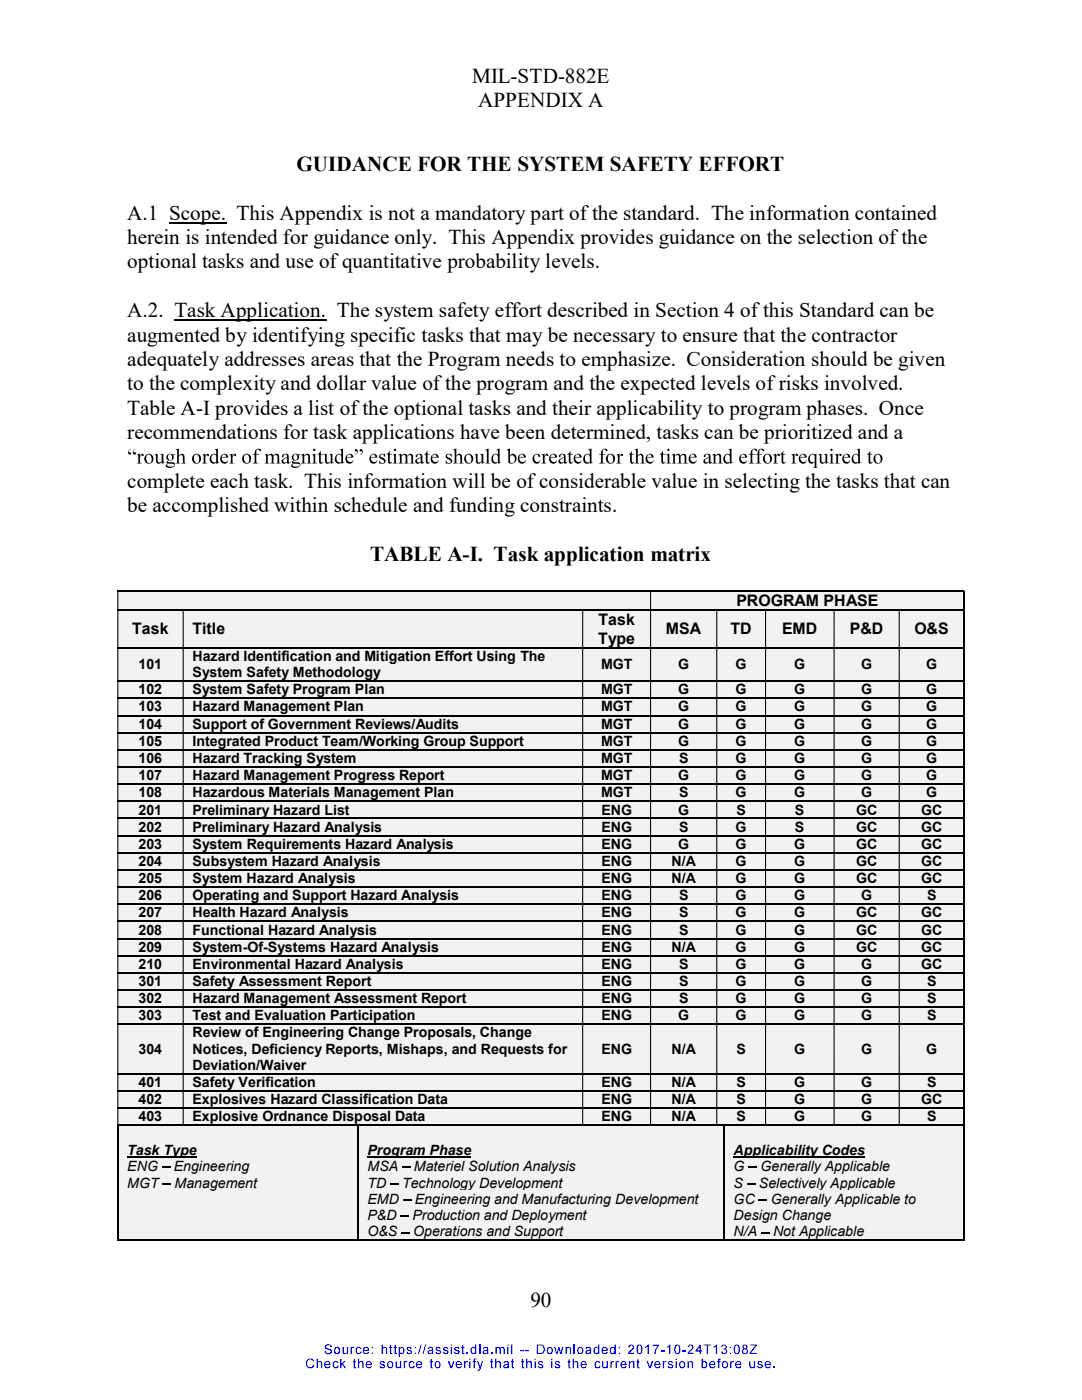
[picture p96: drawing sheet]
<svg xmlns="http://www.w3.org/2000/svg" width="216mm" height="279mm" viewBox="0 0 216 279" stroke-linecap="round" stroke-linejoin="round" font-family="sans-serif">
<defs><g id="words">
<g font-size="4.2">
<text x="94.2" y="16.5">MIL-STD-882E</text>
<text x="95.4" y="21.4">APPENDIX A</text>
<text x="59.2" y="34.2">GUIDANCE FOR THE SYSTEM SAFETY EFFORT</text>
<text x="25.4" y="43.8">A.1 Scope. This Appendix is not a mandatory part of the standard. The information contained</text>
<text x="25.4" y="48.7">herein is intended for guidance only. This Appendix provides guidance on the selection of the</text>
<text x="25.4" y="53.6">optional tasks and use of quantitative probability levels.</text>
<text x="25.4" y="63.3">A.2. Task Application. The system safety effort described in Section 4 of this Standard can be</text>
<text x="25.4" y="68.2">augmented by identifying specific tasks that may be necessary to ensure that the contractor</text>
<text x="25.4" y="73">adequately addresses areas that the Program needs to emphasize. Consideration should be given</text>
<text x="25.4" y="77.9">to the complexity and dollar value of the program and the expected levels of risks involved.</text>
<text x="25.4" y="82.8">Table A-I provides a list of the optional tasks and their applicability to program phases. Once</text>
<text x="25.4" y="87.6">recommendations for task applications have been determined, tasks can be prioritized and a</text>
<text x="25.4" y="97.4">complete each task. This information will be of considerable value in selecting the tasks that can</text>
<text x="25.4" y="102.2">be accomplished within schedule and funding constraints.</text>
<text x="73.8" y="112.1">TABLE A-I. Task application matrix</text>
<text x="105.8" y="260.8">90</text>
</g>
<g font-size="3.2">
<text x="119.4" y="124.8">Task</text>
<text x="146.9" y="120.9">PROGRAM PHASE</text>
<text x="26.4" y="126.6">Task</text>
<text x="38.4" y="126.6">Title</text>
<text x="119.3" y="128.4">Type</text>
<text x="132.9" y="126.6">MSA</text>
<text x="145.8" y="126.6">TD</text>
<text x="156" y="126.6">EMD</text>
<text x="169.6" y="126.6">P&amp;D</text>
<text x="182.5" y="126.6">O&amp;S</text>
</g>
<g font-size="2.8">
<text x="38.4" y="131.9">Hazard Identification and Mitigation Effort Using The</text>
<text x="27.6" y="133.5">101</text>
<text x="38.4" y="135.2">System Safety Methodology</text>
<text x="119.9" y="133.5">MGT</text>
<text x="135.3" y="133.5">G</text>
<text x="146.8" y="133.5">G</text>
<text x="158.5" y="133.5">G</text>
<text x="171.8" y="133.5">G</text>
<text x="184.8" y="133.5">G</text>
<text x="27.6" y="138.6">102</text>
<text x="27.6" y="142">103</text>
<text x="38.4" y="138.6">System Safety Program Plan</text>
<text x="38.4" y="142">Hazard Management Plan</text>
<text x="119.9" y="138.6">MGT</text>
<text x="119.9" y="142">MGT</text>
<text x="135.3" y="138.6">G</text>
<text x="135.3" y="142">G</text>
<text x="146.8" y="138.6">G</text>
<text x="146.8" y="142">G</text>
<text x="158.5" y="138.6">G</text>
<text x="158.5" y="142">G</text>
<text x="171.8" y="138.6">G</text>
<text x="171.8" y="142">G</text>
<text x="184.8" y="138.6">G</text>
<text x="184.8" y="142">G</text>
<text x="27.6" y="145.4">104</text>
<text x="27.6" y="148.8">105</text>
<text x="38.4" y="145.4">Support of Government Reviews/Audits</text>
<text x="38.4" y="148.8">Integrated Product Team/Working Group Support</text>
<text x="119.9" y="145.4">MGT</text>
<text x="119.9" y="148.8">MGT</text>
<text x="135.3" y="145.4">G</text>
<text x="135.3" y="148.8">G</text>
<text x="146.8" y="145.4">G</text>
<text x="146.8" y="148.8">G</text>
<text x="158.5" y="145.4">G</text>
<text x="158.5" y="148.8">G</text>
<text x="171.8" y="145.4">G</text>
<text x="171.8" y="148.8">G</text>
<text x="184.8" y="145.4">G</text>
<text x="184.8" y="148.8">G</text>
<text x="27.6" y="152.3">106</text>
<text x="27.6" y="155.7">107</text>
<text x="38.4" y="152.3">Hazard Tracking System</text>
<text x="38.4" y="155.7">Hazard Management Progress Report</text>
<text x="119.9" y="152.3">MGT</text>
<text x="119.9" y="155.7">MGT</text>
<text x="135.3" y="155.7">G</text>
<text x="135.5" y="152.3">S</text>
<text x="146.8" y="152.3">G</text>
<text x="146.8" y="155.7">G</text>
<text x="158.5" y="152.3">G</text>
<text x="158.5" y="155.7">G</text>
<text x="171.8" y="152.3">G</text>
<text x="171.8" y="155.7">G</text>
<text x="184.8" y="152.3">G</text>
<text x="184.8" y="155.7">G</text>
<text x="27.6" y="159.1">108</text>
<text x="38.4" y="159.1">Hazardous Materials Management Plan</text>
<text x="119.9" y="159.1">MGT</text>
<text x="135.5" y="159.1">S</text>
<text x="146.8" y="159.1">G</text>
<text x="158.5" y="159.1">G</text>
<text x="171.8" y="159.1">G</text>
<text x="184.8" y="159.1">G</text>
<text x="27.6" y="162.6">201</text>
<text x="27.6" y="166">202</text>
<text x="38.4" y="162.6">Preliminary Hazard List</text>
<text x="38.4" y="166">Preliminary Hazard Analysis</text>
<text x="120" y="162.6">ENG</text>
<text x="120" y="166">ENG</text>
<text x="135.3" y="162.6">G</text>
<text x="135.5" y="166">S</text>
<text x="146.8" y="166">G</text>
<text x="146.9" y="162.6">S</text>
<text x="158.6" y="162.6">S</text>
<text x="158.6" y="166">S</text>
<text x="170.8" y="162.6">GC</text>
<text x="170.8" y="166">GC</text>
<text x="183.8" y="162.6">GC</text>
<text x="183.8" y="166">GC</text>
<text x="27.6" y="169.4">203</text>
<text x="27.6" y="172.8">204</text>
<text x="38.4" y="169.4">System Requirements Hazard Analysis</text>
<text x="38.4" y="172.8">Subsystem Hazard Analysis</text>
<text x="120" y="169.4">ENG</text>
<text x="120" y="172.8">ENG</text>
<text x="134" y="172.8">N/A</text>
<text x="135.3" y="169.4">G</text>
<text x="146.8" y="169.4">G</text>
<text x="146.8" y="172.8">G</text>
<text x="158.5" y="169.4">G</text>
<text x="158.5" y="172.8">G</text>
<text x="170.8" y="169.4">GC</text>
<text x="170.8" y="172.8">GC</text>
<text x="183.8" y="169.4">GC</text>
<text x="183.8" y="172.8">GC</text>
<text x="27.6" y="176.3">205</text>
<text x="27.6" y="179.7">206</text>
<text x="38.4" y="176.3">System Hazard Analysis</text>
<text x="38.4" y="179.7">Operating and Support Hazard Analysis</text>
<text x="120" y="176.3">ENG</text>
<text x="120" y="179.7">ENG</text>
<text x="134" y="176.3">N/A</text>
<text x="135.5" y="179.7">S</text>
<text x="146.8" y="176.3">G</text>
<text x="146.8" y="179.7">G</text>
<text x="158.5" y="176.3">G</text>
<text x="158.5" y="179.7">G</text>
<text x="170.8" y="176.3">GC</text>
<text x="171.8" y="179.7">G</text>
<text x="183.8" y="176.3">GC</text>
<text x="185" y="179.7">S</text>
<text x="27.6" y="183.1">207</text>
<text x="38.4" y="183.1">Health Hazard Analysis</text>
<text x="120" y="183.1">ENG</text>
<text x="135.5" y="183.1">S</text>
<text x="146.8" y="183.1">G</text>
<text x="158.5" y="183.1">G</text>
<text x="170.8" y="183.1">GC</text>
<text x="183.8" y="183.1">GC</text>
<text x="27.6" y="186.5">208</text>
<text x="27.6" y="189.9">209</text>
<text x="38.4" y="186.5">Functional Hazard Analysis</text>
<text x="38.4" y="189.9">System-Of-Systems Hazard Analysis</text>
<text x="120" y="186.5">ENG</text>
<text x="120" y="189.9">ENG</text>
<text x="134" y="189.9">N/A</text>
<text x="135.5" y="186.5">S</text>
<text x="146.8" y="186.5">G</text>
<text x="146.8" y="189.9">G</text>
<text x="158.5" y="186.5">G</text>
<text x="158.5" y="189.9">G</text>
<text x="170.8" y="186.5">GC</text>
<text x="170.8" y="189.9">GC</text>
<text x="183.8" y="186.5">GC</text>
<text x="183.8" y="189.9">GC</text>
<text x="27.6" y="193.4">210</text>
<text x="27.6" y="196.8">301</text>
<text x="38.4" y="193.4">Environmental Hazard Analysis</text>
<text x="38.4" y="196.8">Safety Assessment Report</text>
<text x="120" y="193.4">ENG</text>
<text x="120" y="196.8">ENG</text>
<text x="135.5" y="193.4">S</text>
<text x="135.5" y="196.8">S</text>
<text x="146.8" y="193.4">G</text>
<text x="146.8" y="196.8">G</text>
<text x="158.5" y="193.4">G</text>
<text x="158.5" y="196.8">G</text>
<text x="171.8" y="193.4">G</text>
<text x="171.8" y="196.8">G</text>
<text x="183.8" y="193.4">GC</text>
<text x="185" y="196.8">S</text>
<text x="27.6" y="200.2">302</text>
<text x="27.6" y="203.6">303</text>
<text x="38.4" y="200.2">Hazard Management Assessment Report</text>
<text x="38.4" y="203.6">Test and Evaluation Participation</text>
<text x="120" y="200.2">ENG</text>
<text x="120" y="203.6">ENG</text>
<text x="135.3" y="203.6">G</text>
<text x="135.5" y="200.2">S</text>
<text x="146.8" y="200.2">G</text>
<text x="146.8" y="203.6">G</text>
<text x="158.5" y="200.2">G</text>
<text x="158.5" y="203.6">G</text>
<text x="171.8" y="200.2">G</text>
<text x="171.8" y="203.6">G</text>
<text x="185" y="200.2">S</text>
<text x="185" y="203.6">S</text>
<text x="38.4" y="207.1">Review of Engineering Change Proposals, Change</text>
<text x="27.6" y="210.3">304</text>
<text x="38.4" y="210.3">Notices, Deficiency Reports, Mishaps, and Requests for</text>
<text x="38.4" y="213.5">Deviation/Waiver</text>
<text x="120" y="210.3">ENG</text>
<text x="134" y="210.3">N/A</text>
<text x="146.9" y="210.3">S</text>
<text x="158.5" y="210.3">G</text>
<text x="171.8" y="210.3">G</text>
<text x="184.8" y="210.3">G</text>
<text x="27.6" y="217">401</text>
<text x="27.6" y="220.4">402</text>
<text x="38.4" y="217">Safety Verification</text>
<text x="38.4" y="220.4">Explosives Hazard Classification Data</text>
<text x="120" y="217">ENG</text>
<text x="120" y="220.4">ENG</text>
<text x="134" y="217">N/A</text>
<text x="134" y="220.4">N/A</text>
<text x="146.9" y="217">S</text>
<text x="146.9" y="220.4">S</text>
<text x="158.5" y="217">G</text>
<text x="158.5" y="220.4">G</text>
<text x="171.8" y="217">G</text>
<text x="171.8" y="220.4">G</text>
<text x="183.8" y="220.4">GC</text>
<text x="185" y="217">S</text>
<text x="27.6" y="223.8">403</text>
<text x="38.4" y="223.8">Explosive Ordnance Disposal Data</text>
<text x="120" y="223.8">ENG</text>
<text x="134" y="223.8">N/A</text>
<text x="146.9" y="223.8">S</text>
<text x="158.5" y="223.8">G</text>
<text x="171.8" y="223.8">G</text>
<text x="185" y="223.8">S</text>
<text x="25.4" y="230.5">Task Type</text>
<text x="25.4" y="233.8">ENG</text>
<text x="34.7" y="233.8">Engineering</text>
<text x="73.3" y="230.5">Program Phase</text>
<text x="73.3" y="233.8">MSA</text>
<text x="82.6" y="233.8">Materiel Solution Analysis</text>
<text x="146.4" y="230.5">Applicability Codes</text>
<text x="146.4" y="233.8">G</text>
<text x="151.7" y="233.8">Generally Applicable</text>
<text x="25.4" y="237">MGT</text>
<text x="34.8" y="237">Management</text>
<text x="73.3" y="237">TD</text>
<text x="80.2" y="237">Technology Development</text>
<text x="146.4" y="237">S</text>
<text x="151.4" y="237">Selectively Applicable</text>
<text x="73.3" y="240.2">EMD</text>
<text x="73.3" y="243.5">P&amp;D</text>
<text x="82.3" y="243.5">Production and Deployment</text>
<text x="82.7" y="240.2">Engineering and Manufacturing Development</text>
<text x="146.4" y="240.2">GC</text>
<text x="146.4" y="243.5">Design Change</text>
<text x="153.8" y="240.2">Generally Applicable to</text>
<text x="73.3" y="246.8">O&amp;S</text>
<text x="82.4" y="246.8">Operations and Support</text>
<text x="146.4" y="246.8">N/A</text>
<text x="154.2" y="246.8">Not Applicable</text>
</g>
</g></defs>
<path d="M33.7 44.4h11.5M34.8 63.9h30.4" fill="none" stroke="#000" stroke-width=".25"/>
<g fill="#000">
<path d="M27.3 90.8l.6-.2v.5l.5-.5a.23 .23 0 0 1 .3 .2 .23 .23 0 0 1-.3 .2l-.2-.1-.3 .3 .1 1.1 .3 .2h-1l.3-.3v-1.3zM30.8 90.6h.7v1.3a.42 .42 0 0 0 .3 .4 .42 .42 0 0 0 .5-.3v-1.1l-.3-.3h.6v1.6l.3 .1-.6 .2v-.3a.6 .6 0 0 1-.8 .3 .6 .6 0 0 1-.4-.7v-1zM35.1 89.7l.6-.2v1.5a.62 .62 0 0 1 .8-.4 .62 .62 0 0 1 .3 .8v.8l.3 .3h-.9l.3-.2v-1.1a.4 .4 0 0 0-.4-.4 .4 .4 0 0 0-.4 .3v1.1l.3 .3h-.9l.2-.1v-.3v-2.1zM40.3 90.8l.7-.2v.5l.4-.5a.23 .23 0 0 1 .3 .2 .23 .23 0 0 1-.2 .2l-.3-.1-.2 .3v1l.3 .3h-1l.3-.2v-1.4zM45.8 90.8l.6-.2v.5l.5-.5a.23 .23 0 0 1 .2 .2 .23 .23 0 0 1-.2 .2l-.2-.2-.3 .4v1l.3 .3h-.9l.3-.2v-1.4zM51.1 89.8a.55 .55 0 0 1 .6-.3 .55 .55 0 0 1 .4 .5h-.2a.37 .37 0 0 0-.5-.3 .37 .37 0 0 0-.3 .5v.4h.5v.1h-.5l.1 1.5 .4 .3h-1.2l.4-.2v-1.6h-.4v-.1h.4zM52.8 90.8l.6-.2v.4a.61 .61 0 0 1 .6-.4 .61 .61 0 0 1 .6 .4 .59 .59 0 0 1 .7-.4 .59 .59 0 0 1 .4 .7v.9l.3 .3h-.9l.3-.2v-1a.4 .4 0 0 0-.4-.5 .4 .4 0 0 0-.4 .4v1.1l.3 .2h-1l.3-.2v-1a.42 .42 0 0 0-.3-.5 .42 .42 0 0 0-.5 .3v1.1l.3 .3h-.9l.2-.1 .1-.3v-1.2zM60.1 90.8l.6-.2v.4a.59 .59 0 0 1 .7-.4 .59 .59 0 0 1 .4 .7l.1 .9 .2 .3h-.9l.3-.3v-1.1l-.3-.3-.5 .3v1.2l.3 .2h-.9l.2-.1 .1-.3v-1.1zM64 90v.6h.4v.1h-.4v1.4l.2 .2 .3-.1a.43 .43 0 0 1-.5 .4 .43 .43 0 0 1-.3-.6v-1.3h-.4l.4-.3zM64.6 90.6h.6v1.3a.42 .42 0 0 0 .3 .4 .42 .42 0 0 0 .5-.3v-1l-.3-.4h.6v1.6l.3 .1-.6 .2v-.3a.6 .6 0 0 1-.7 .3 .6 .6 0 0 1-.4-.7l-.1-.9zM75.7 90.8a.78 .78 0 0 1 1-.2h.1v.6a.55 .55 0 0 0-.9-.4v.3l.3 .2a.65 .65 0 0 1 .7 .4 .65 .65 0 0 1-.1 .7l-1.2 .1v-.6a.55 .55 0 0 0 .5 .5 .55 .55 0 0 0 .6-.3l-.2-.3a.79 .79 0 0 1-.8-1zM77.7 90l.1 .6h.4v.1h-.4v1.4l.1 .2 .4-.1a.43 .43 0 0 1-.5 .4 .43 .43 0 0 1-.4-.6v-1.3h-.3l.4-.3z"/>
<path d="M79.5 90.8l.6-.2v.4a.58 .58 0 0 1 .6-.4 .58 .58 0 0 1 .5 .4 .61 .61 0 0 1 .8-.4 .61 .61 0 0 1 .4 .7v1l.3 .2h-.9l.3-.3v-.9a.4 .4 0 0 0-.4-.5 .4 .4 0 0 0-.4 .4v1.1l.3 .2h-1l.3-.3v-.9a.42 .42 0 0 0-.3-.5 .42 .42 0 0 0-.5 .3v1.2l.3 .2h-.9l.2-.1 .1-.3v-1.2zM85.3 90v.6h.4v.1h-.4v1.4l.2 .2 .2-.1a.38 .38 0 0 1-.3 .3 .38 .38 0 0 1-.4-.3v-1.5h-.4l.4-.3zM89.1 90.7l.2-.1h.8v.6a.55 .55 0 0 0-.9-.4v.3l.3 .2a.65 .65 0 0 1 .7 .4 .65 .65 0 0 1-.2 .7l-1.1 .1v-.6a.55 .55 0 0 0 .5 .5 .55 .55 0 0 0 .6-.3l-.2-.3a.77 .77 0 0 1-.7-1.1zM90.4 89.7l.7-.2v1.5a.62 .62 0 0 1 .8-.4 .62 .62 0 0 1 .3 .8v.9l.3 .2h-.9l.2-.3v-1a.4 .4 0 0 0-.3-.4 .4 .4 0 0 0-.4 .3v1.2l.3 .2h-1l.3-.2v-.2v-2l-.1-.3zM94.7 90.6h.6v1.3a.42 .42 0 0 0 .3 .4 .42 .42 0 0 0 .5-.3v-1l-.3-.4h.6v1.6l.3 .1-.6 .2v-.3a.6 .6 0 0 1-.7 .3 .6 .6 0 0 1-.4-.7l-.1-.9zM96.9 89.7l.6-.2v2.8l.3 .2h-.9l.2-.2 .1-.2-.1-2v-.3zM106.6 90.8a.63 .63 0 0 1 .7-.3 .63 .63 0 0 1 .4 .6 .32 .32 0 0 1-.4-.3 .68 .68 0 0 0-.7 .3 .68 .68 0 0 0 .2 .8 .58 .58 0 0 0 .6 .3 .58 .58 0 0 0 .4-.5 .8 .8 0 0 1-.9 .9 .8 .8 0 0 1-.6-1zM108 90.8l.7-.2v.5l.3-.5a.26 .26 0 0 1 .3 .1 .26 .26 0 0 1 0 .3l-.3-.2-.3 .4v1.1l.3 .2h-1l.3-.2v-1.4zM113.8 90v.6h.5v.1h-.5l.1 1.4 .1 .2 .3-.1a.37 .37 0 0 1-.4 .3 .37 .37 0 0 1-.4-.3v-1.5h-.3l.4-.3zM120.1 89.8a.61 .61 0 0 1 .6-.3 .61 .61 0 0 1 .5 .4 .3 .3 0 0 1-.3 .1 .3 .3 0 0 1-.2-.3 .34 .34 0 0 0-.4 .1 .34 .34 0 0 0 0 .4v.4h.5v.1h-.5v1.5l.4 .3h-1.2l.4-.2v-.3v-1.3h-.4v-.1h.4zM123 90.8l.6-.2v.5l.5-.5a.23 .23 0 0 1 .2 .2 .23 .23 0 0 1-.2 .2l-.2-.1-.3 .3 .1 1.1 .3 .2h-1l.3-.2v-1.4zM126 90l.1 .6h.4v.1h-.4v1.4l.2 .2 .2-.1a.37 .37 0 0 1-.4 .3 .37 .37 0 0 1-.3-.3l-.1-1.5h-.3l.4-.3z"/>
<path d="M126.6 89.7l.7-.2v1.5a.62 .62 0 0 1 .8-.4 .62 .62 0 0 1 .3 .8v.9l.3 .2h-.9l.3-.2v-1.1a.41 .41 0 0 0-.4-.4 .41 .41 0 0 0-.4 .3v1.1l.3 .3h-1l.3-.2v-2.3zM132.2 90l.1 .6h.5v.1h-.5v1.4l.2 .2 .2-.1a.37 .37 0 0 1-.3 .3 .37 .37 0 0 1-.4-.3v-1.5h-.4l.4-.3zM134 90.8l.7-.2v.4a.61 .61 0 0 1 .5-.4 .61 .61 0 0 1 .6 .4 .59 .59 0 0 1 .7-.4 .59 .59 0 0 1 .4 .7l.1 .9 .2 .3h-.9l.3-.2v-1a.4 .4 0 0 0-.4-.5 .4 .4 0 0 0-.4 .4v1l.3 .3h-.9l.3-.2v-1a.42 .42 0 0 0-.3-.5 .42 .42 0 0 0-.5 .3v1.1l.3 .3h-1l.2-.1 .1-.3v-1.2zM142.1 90.8l.6-.2v.4a.59 .59 0 0 1 .8-.4 .59 .59 0 0 1 .4 .7v.9l.3 .3h-.9l.3-.2-.1-1.2-.2-.3-.6 .3 .1 1.1 .2 .3h-.9l.3-.1v-.3v-1.1zM150 89.8a.54 .54 0 0 1 .6-.3 .54 .54 0 0 1 .4 .5h-.2a.38 .38 0 0 0-.4-.3 .38 .38 0 0 0-.3 .5v.4h.5v.1h-.5v1.5l.4 .3h-1.1l.3-.2 .1-.3v-1.3h-.4v-.1h.4zM151.4 89.8a.55 .55 0 0 1 .6-.3 .55 .55 0 0 1 .4 .5h-.2a.37 .37 0 0 0-.4-.3 .37 .37 0 0 0-.3 .5v.4h.5v.1h-.5v1.5l.4 .3h-1.1l.4-.2v-1.6h-.4v-.1h.4zM154.3 90.8l.6-.2v.5l.5-.5a.23 .23 0 0 1 .2 .2 .23 .23 0 0 1-.2 .2l-.2-.2-.3 .4v1l.3 .3h-.9l.3-.2v-1.4zM156.3 90v.6h.4v.1h-.4v1.4l.2 .2 .2-.1a.38 .38 0 0 1-.3 .3 .38 .38 0 0 1-.4-.3v-1.5h-.4l.4-.3zM157.9 90.8l.6-.2v.5l.5-.5a.23 .23 0 0 1 .3 .2 .23 .23 0 0 1-.3 .2l-.2-.2-.3 .4v1l.4 .3h-1l.3-.2v-.2v-1zM163.3 90.6h.6v1.3a.42 .42 0 0 0 .3 .4 .42 .42 0 0 0 .5-.3v-1.1l-.3-.3h.7v1.6l.3 .1-.7 .2v-.3a.6 .6 0 0 1-.7 .3 .6 .6 0 0 1-.4-.7v-.9zM166.6 90.8l.6-.2v.5l.5-.5a.23 .23 0 0 1 .2 .2 .23 .23 0 0 1-.2 .2l-.2-.2-.3 .4v1l.4 .3h-1l.2-.2 .1-.2v-1zM173.6 90l.1 .6h.4v.1h-.4v1.4l.1 .2 .3-.1a.38 .38 0 0 1-.4 .3 .38 .38 0 0 1-.4-.3v-1.5h-.3l.4-.3z"/>
<path d="M25.7 89.9a.42 .42 0 0 0-.1 .6 .42 .42 0 0 0 .6 .1 .29 .29 0 0 0-.2-.3 .29 .29 0 0 0-.3 0v-.4l.4-.3zM26.6 89.9a.42 .42 0 0 0-.1 .6 .42 .42 0 0 0 .6 .1 .29 .29 0 0 0-.1-.3 .29 .29 0 0 0-.3 0v-.3l.3-.4z"/>
<path d="M28.7 91.6a.95 .95 0 0 0 1.9 0 .95 .95 0 0 0-1.9 0zM29.3 90.9l.1-.1a.79 .79 0 0 1 .8 .3 .79 .79 0 0 1 .1 .8 .5 .5 0 0 1-.5 .5 .5 .5 0 0 1-.5-.5l-.1-.5z"/>
<path d="M33.4 90.8l-.2 .5 .1 .3 .3 .3-.4 .4 .2 .2a.45 .45 0 0 0-.3 .5 .45 .45 0 0 0 .5 .4 .81 .81 0 0 0 .9-.1 .81 .81 0 0 0 .3-.9l-.3-.2h-.9v-.2a.96 .96 0 0 0 1.1-.8l-.2-.4h.4v-.1l-.9-.1zM33.8 90.7a.6 .6 0 0 1 .5 .5 .6 .6 0 0 1-.3 .6 .68 .68 0 0 1-.2-1.1zM33.5 92.5l1.3 .2a.83 .83 0 0 1-1.4 .2z"/>
<path d="M38.7 90.8a.98 .98 0 0 0-.2 1.4 .98 .98 0 0 0 1.5 0 .98 .98 0 0 0-.3-1.5l-.5-.1zM38.8 90.9a.53 .53 0 0 1 .7-.1 .53 .53 0 0 1 .2 .6l.1 .3a.52 .52 0 0 1-.4 .7 .52 .52 0 0 1-.6-.5l-.1-.5z"/>
<path d="M42.8 89.7l.3 .2v.9a.89 .89 0 0 0-1 0 .89 .89 0 0 0-.2 1.1 .72 .72 0 0 0 .5 .6 .72 .72 0 0 0 .7-.3v.3l.7-.2h-.2l-.1-.3v-2.5zM42.4 90.8a.44 .44 0 0 1 .5-.1 .44 .44 0 0 1 .2 .5v.9a.72 .72 0 0 1-.9-.2 .72 .72 0 0 1 .1-.9z"/>
<path d="M44.2 90.8a.92 .92 0 0 0-.2 1.3 .92 .92 0 0 0 1.3 .2l.2-.5a.68 .68 0 0 1-.8 .4 .68 .68 0 0 1-.5-.9h1.4a.75 .75 0 0 0-.6-.7 .75 .75 0 0 0-.8 .2zM44.4 90.8a.42 .42 0 0 1 .5 0 .42 .42 0 0 1 .2 .4h-.9z"/>
<path d="M48.6 90.8a.98 .98 0 0 0-.1 1.4 .98 .98 0 0 0 1.5 0 .98 .98 0 0 0-.3-1.5l-.5-.1zM48.8 90.9a.53 .53 0 0 1 .7-.1 .53 .53 0 0 1 .2 .6v.3a.52 .52 0 0 1-.3 .7 .52 .52 0 0 1-.6-.5l-.1-.5z"/>
<path d="M56.4 90.7l-.1 .4a.17 .17 0 0 0 .1 .1 .17 .17 0 0 0 .2-.1 .33 .33 0 0 1 .3-.4 .33 .33 0 0 1 .4 .2v.3a1.66 1.66 0 0 0-1.1 .9 .59 .59 0 0 0 .5 .4 .59 .59 0 0 0 .6-.3v.3h.2l.5-.2v-.1l-.2 .1-.2-.1v-1a.67 .67 0 0 0-.4-.7 .67 .67 0 0 0-.8 .2zM56.6 91.7l.7-.3v.7a.39 .39 0 0 1-.6 .2 .39 .39 0 0 1-.1-.6z"/>
<path d="M58.4 90.8l-.2 .5 .3 .6-.3 .3 .2 .3a.45 .45 0 0 0-.3 .5 .45 .45 0 0 0 .5 .4 .81 .81 0 0 0 1-.1 .81 .81 0 0 0 .2-.9l-.3-.2h-.9v-.2a.85 .85 0 0 0 1.1-.9l-.1-.3 .3-.1-1-.1zM58.6 90.8a.56 .56 0 0 1 .7 .1 .56 .56 0 0 1 0 .7 .44 .44 0 0 1-.6 .1 .44 .44 0 0 1-.2-.5zM58.5 92.5l1.3 .2a.73 .73 0 0 1-1.1 .4l-.3-.2z"/>
<path d="M62.5 89.8a.25 .25 0 0 0 .5 0 .25 .25 0 0 0-.5 0zM62.3 90.8l.2 .1 .1 .4v.9l-.3 .3h.9l-.3-.3v-1.6z"/>
<path d="M67.8 89.7l.3 .2v.9a.89 .89 0 0 0-1.1 0 .89 .89 0 0 0-.2 1.1 .72 .72 0 0 0 .5 .6 .72 .72 0 0 0 .8-.3v.3l.6-.2-.2-.1v-2.7zM67.3 90.8a.47 .47 0 0 1 .5-.1 .47 .47 0 0 1 .3 .5v.9a.6 .6 0 0 1-.7 .1 .6 .6 0 0 1-.3-.7z"/>
<path d="M69.2 90.8a.95 .95 0 0 0-.2 1.2 .95 .95 0 0 0 1.1 .5l.3-.3 .1-.4a.68 .68 0 0 1-.9 .4 .68 .68 0 0 1-.4-.9h1.3a.75 .75 0 0 0-.5-.7 .75 .75 0 0 0-.8 .2zM69.3 90.8a.44 .44 0 0 1 .5-.1 .44 .44 0 0 1 .3 .5h-.9z"/>
<path d="M70.9 89.7a.35 .35 0 0 0 .4 .4l-.1 .3-.3 .3a.51 .51 0 0 0 .5-.5 .51 .51 0 0 0-.5-.5zM71.8 89.7a.29 .29 0 0 0 .1 .3 .29 .29 0 0 0 .3 .1v.2l-.4 .3a.47 .47 0 0 0 .6-.4 .47 .47 0 0 0-.6-.5z"/>
<path d="M74 90.8a.95 .95 0 0 0-.2 1.2 .95 .95 0 0 0 1.1 .5l.3-.3 .1-.4a.68 .68 0 0 1-.9 .4 .68 .68 0 0 1-.4-.9h1.3a.75 .75 0 0 0-.5-.7 .75 .75 0 0 0-.8 .2zM74.1 90.8a.44 .44 0 0 1 .5-.1 .44 .44 0 0 1 .3 .5h-.9z"/>
<path d="M78.6 89.8a.23 .23 0 0 0 .4 0 .23 .23 0 0 0-.4 0zM78.4 90.8l.3 .1v1.4l-.3 .2h.9l-.3-.3v-1.6z"/>
<path d="M83 90.9l-.1 .2a.17 .17 0 0 0 .2 .1 .17 .17 0 0 0 .2-.1 .34 .34 0 0 1 .2-.4 .34 .34 0 0 1 .4 .2v.3a1.29 1.29 0 0 0-1 1.1 .64 .64 0 0 0 1-.1l.2 .3 .5-.2v-.1l-.3 .1v-1.1a.69 .69 0 0 0-.5-.7 .69 .69 0 0 0-.8 .4zM83.3 91.7l.6-.3v.7a.39 .39 0 0 1-.5 .2 .39 .39 0 0 1-.1-.6z"/>
<path d="M86.2 90.8a.95 .95 0 0 0-.2 1.2 .95 .95 0 0 0 1.1 .5l.3-.3 .1-.4a.68 .68 0 0 1-.9 .4 .68 .68 0 0 1-.4-.9h1.3a.75 .75 0 0 0-.5-.7 .75 .75 0 0 0-.8 .2zM86.4 90.8a.44 .44 0 0 1 .5-.1 .44 .44 0 0 1 .2 .5h-.9z"/>
<path d="M92.9 90.8a.95 .95 0 0 0 0 1.4 .95 .95 0 0 0 1.4-.2 .95 .95 0 0 0-.2-1.2 .95 .95 0 0 0-1.2 0zM93.2 90.8a.79 .79 0 0 1 .8 .3 .79 .79 0 0 1 .1 .8 .5 .5 0 0 1-.6 .5 .5 .5 0 0 1-.4-.5l-.1-.7z"/>
<path d="M99.1 89.7l.2 .2 .1 .9a.95 .95 0 0 0-1.3 .2 .95 .95 0 0 0 .2 1.3l.5 .2 .6-.3v.3l.6-.2-.3-.1v-2.7zM98.6 90.8a.47 .47 0 0 1 .5-.1 .47 .47 0 0 1 .3 .5v.9a.6 .6 0 0 1-.8 .1 .6 .6 0 0 1-.2-.7z"/>
<path d="M101.1 89.7l.2 .1 .1 .3v2.2a1.01 1.01 0 0 0 1.6-.3 1.01 1.01 0 0 0-.7-1.4l-.5 .4v-1.5zM101.9 91a.63 .63 0 0 1 .7 .1 .63 .63 0 0 1 .1 .8 .53 .53 0 0 1-.3 .5 .53 .53 0 0 1-.6-.2z"/>
<path d="M103.5 90.8a.96 .96 0 0 0-.1 1.2 .96 .96 0 0 0 1.1 .5l.3-.3 .1-.4a.68 .68 0 0 1-.9 .4 .68 .68 0 0 1-.4-.9h1.3a.78 .78 0 0 0-.5-.7 .78 .78 0 0 0-.9 .2zM103.8 90.8a.44 .44 0 0 1 .5-.1 .44 .44 0 0 1 .2 .5h-.9z"/>
<path d="M109.8 90.8a.92 .92 0 0 0-.1 1.4 .92 .92 0 0 0 1.4 0v-.4a.68 .68 0 0 1-.8 .4 .68 .68 0 0 1-.4-.9h1.3a.75 .75 0 0 0-.5-.7 .75 .75 0 0 0-.9 .2zM110 90.8a.41 .41 0 0 1 .5-.1 .41 .41 0 0 1 .2 .5h-.8z"/>
<path d="M111.6 90.9l-.1 .2a.17 .17 0 0 0 .2 .1 .17 .17 0 0 0 .1-.1 .34 .34 0 0 1 .3-.4 .34 .34 0 0 1 .4 .2v.3a1.31 1.31 0 0 0-1 1.1 .65 .65 0 0 0 1-.1l.2 .3 .5-.2v-.1l-.3 .1v-1.1a.69 .69 0 0 0-.5-.7 .69 .69 0 0 0-.8 .4zM111.8 91.7l.7-.3v.7a.39 .39 0 0 1-.5 .2 .39 .39 0 0 1-.2-.6z"/>
<path d="M114.7 90.8a.92 .92 0 0 0-.1 1.3 .92 .92 0 0 0 1.2 .2l.2-.5a.68 .68 0 0 1-.8 .4 .68 .68 0 0 1-.4-.9h1.3a.75 .75 0 0 0-.5-.7 .75 .75 0 0 0-.9 .2zM114.9 90.8a.42 .42 0 0 1 .5 0 .42 .42 0 0 1 .3 .4h-.9z"/>
<path d="M117.4 89.7l.2 .2 .1 .9a.95 .95 0 0 0-1.2 .2 .95 .95 0 0 0 .1 1.3l.5 .2 .6-.3v.3l.6-.2-.3-.1v-2.7zM116.9 90.8a.47 .47 0 0 1 .5-.1 .47 .47 0 0 1 .3 .5v.9a.6 .6 0 0 1-.7 .1 .6 .6 0 0 1-.3-.7z"/>
<path d="M121.2 90.8a.98 .98 0 0 0-.1 1.4 .98 .98 0 0 0 1.5 0 .98 .98 0 0 0-.3-1.5l-.5-.1zM121.4 90.9a.53 .53 0 0 1 .7-.1 .53 .53 0 0 1 .2 .6v.3a.52 .52 0 0 1-.3 .7 .52 .52 0 0 1-.6-.5l-.1-.5z"/>
<path d="M129.1 90.8a.92 .92 0 0 0-.1 1.4 .92 .92 0 0 0 1.3 0l.1-.4a.68 .68 0 0 1-.9 .4 .68 .68 0 0 1-.4-.9h1.3a.75 .75 0 0 0-.5-.7 .75 .75 0 0 0-.8 .2zM129.3 90.8a.41 .41 0 0 1 .5-.1 .41 .41 0 0 1 .2 .5h-.9z"/>
<path d="M133.2 89.8a.23 .23 0 0 0 .4 0 .23 .23 0 0 0-.4 0zM132.9 90.8l.3 .1v1.3l-.3 .3h1l-.3-.3v-1.6z"/>
<path d="M137.7 90.8a.92 .92 0 0 0-.2 1.3 .92 .92 0 0 0 1.3 .2l.2-.5a.68 .68 0 0 1-.9 .4 .68 .68 0 0 1-.4-.9h1.3a.75 .75 0 0 0-.5-.7 .75 .75 0 0 0-.8 .2zM137.9 90.8a.42 .42 0 0 1 .5 0 .42 .42 0 0 1 .2 .4h-.9z"/>
<path d="M140.5 90.9l-.1 .2a.17 .17 0 0 0 .2 .1 .17 .17 0 0 0 .2-.1 .34 .34 0 0 1 .2-.4 .34 .34 0 0 1 .4 .2v.3a1.31 1.31 0 0 0-1 1.1 .65 .65 0 0 0 1-.1l.2 .3 .5-.2v-.1l-.3 .1v-1.1a.69 .69 0 0 0-.5-.7 .69 .69 0 0 0-.8 .4zM140.8 91.7l.6-.3v.7a.39 .39 0 0 1-.5 .2 .39 .39 0 0 1-.1-.6z"/>
<path d="M145.3 89.7l.3 .2v.9a.89 .89 0 0 0-1 0 .89 .89 0 0 0-.3 1.1 .71 .71 0 0 0 .6 .6 .71 .71 0 0 0 .7-.3v.3l.7-.2-.3-.1v-2.7zM144.9 90.8a.45 .45 0 0 1 .5 0 .45 .45 0 0 1 .2 .4v.9a.6 .6 0 0 1-.7 .1 .6 .6 0 0 1-.2-.7z"/>
<path d="M147.7 90.8a.92 .92 0 0 0-.1 1.3 .92 .92 0 0 0 1.2 .2l.3-.5a.68 .68 0 0 1-.9 .4 .68 .68 0 0 1-.4-.9h1.3a.75 .75 0 0 0-.5-.7 .75 .75 0 0 0-.9 .2zM148 90.8a.42 .42 0 0 1 .4 0 .42 .42 0 0 1 .3 .4h-.9z"/>
<path d="M152.6 90.8a.98 .98 0 0 0-.1 1.4 .98 .98 0 0 0 1.4 0 .98 .98 0 0 0-.3-1.5l-.5-.1zM152.7 90.9a.54 .54 0 0 1 .7-.1 .54 .54 0 0 1 .2 .6l.1 .3a.52 .52 0 0 1-.4 .7 .52 .52 0 0 1-.6-.5l-.1-.7z"/>
<path d="M159.6 90.8a.92 .92 0 0 0-.1 1.3 .92 .92 0 0 0 1.2 .2l.3-.5a.68 .68 0 0 1-.9 .4 .68 .68 0 0 1-.4-.9h1.3a.75 .75 0 0 0-.5-.7 .75 .75 0 0 0-.9 .2zM159.9 90.8a.42 .42 0 0 1 .4 0 .42 .42 0 0 1 .3 .4h-.9z"/>
<path d="M161.5 90.9a.87 .87 0 0 0-.3 1.1 .87 .87 0 0 0 1 .5l.4-.3v.9l-.3 .3h.9l-.3-.2v-2.6h-.2a1.28 1.28 0 0 0-1.2 .3zM161.9 90.8a.43 .43 0 0 1 .4-.1 .43 .43 0 0 1 .3 .4v.9a.57 .57 0 0 1-.8 .2 .57 .57 0 0 1-.2-.7z"/>
<path d="M165.7 89.8a.25 .25 0 0 0 .5 0 .25 .25 0 0 0-.5 0zM165.5 90.8l.2 .1 .1 .4v.9l-.3 .3h.9l-.3-.3v-1.6z"/>
<path d="M168.3 90.8a.92 .92 0 0 0-.1 1.3 .92 .92 0 0 0 1.2 .2l.2-.5a.68 .68 0 0 1-.8 .4 .68 .68 0 0 1-.4-.9h1.3a.75 .75 0 0 0-.5-.7 .75 .75 0 0 0-.9 .2zM168.5 90.8a.42 .42 0 0 1 .5 0 .42 .42 0 0 1 .2 .4h-.8z"/>
<path d="M170.9 89.7l.3 .3v.8a.89 .89 0 0 0-1 0 .89 .89 0 0 0-.2 1.1 .71 .71 0 0 0 .5 .6 .71 .71 0 0 0 .7-.3v.3l.7-.2-.3-.1v-2.7zM170.4 90.8a.47 .47 0 0 1 .5-.1 .47 .47 0 0 1 .3 .5v.9a.6 .6 0 0 1-.7 .1 .6 .6 0 0 1-.2-.7z"/>
<path d="M174.6 90.8a.96 .96 0 0 0 0 1.6 .96 .96 0 0 0 1.5-.7 .93 .93 0 0 0-.4-1 .93 .93 0 0 0-1.1 .1zM174.9 90.8a.68 .68 0 0 1 .7 .1 .68 .68 0 0 1 .1 .8 .55 .55 0 0 1-.5 .7 .55 .55 0 0 1-.5-.7v-.7z"/>
</g>
<g fill="#f2f2f2">
<path d="M23.6 118.1h1.8v3.7h-1.8z"/>
<path d="M129.9 118.1h1.8v3.7h-1.8z"/>
</g>
<g fill="#f2f2f2">
<path d="M25.4 118.1h104.4v3.7h-104.4z" fill-rule="evenodd"/>
<path d="M131.7 118.1h60.7v3.7h-60.7z" fill-rule="evenodd"/>
</g>
<path d="M23.4 118h169M192.4 118.1v3.7" fill="none" stroke="#000" stroke-width=".21"/>
<path d="M192.3 117.9h.2v.2h-.2zM23.4 118.1h.2v3.7h-.2zM129.7 118.1h.2v3.7h-.2z" fill-rule="evenodd" fill="#000"/>
<g fill="#f2f2f2">
<path d="M23.6 121.9h12.8v1.9h-12.8z"/>
<path d="M23.6 127.4h12.8v1.8h-12.8z"/>
<path d="M25.4 123.7h9.3v3.7h-9.3z"/>
<path d="M36.6 121.9h79.6v1.9h-79.6z"/>
<path d="M36.6 127.4h79.6v1.8h-79.6z"/>
<path d="M38.4 123.7h76v3.7h-76z"/>
<path d="M118.2 121.9h9.7v3.7h-9.7z"/>
<path d="M118.2 125.6h9.7v3.6h-9.7z"/>
<path d="M129.9 121.9h13.1v1.9h-13.1z"/>
<path d="M129.9 127.4h13.1v1.8h-13.1z"/>
<path d="M131.7 123.7h9.4v3.7h-9.4z"/>
<path d="M143.1 121.9h9.6v1.9h-9.6z"/>
<path d="M143.1 127.4h9.6v1.8h-9.6z"/>
<path d="M144.9 123.7h5.9v3.7h-5.9z"/>
<path d="M152.8 121.9h13.6v1.9h-13.6z"/>
<path d="M152.8 127.4h13.6v1.8h-13.6z"/>
<path d="M154.6 123.7h9.9v3.7h-9.9z"/>
<path d="M166.5 121.9h12.8v1.9h-12.8z"/>
<path d="M166.5 127.4h12.8v1.8h-12.8z"/>
<path d="M168.3 123.7h9.2v3.7h-9.2z"/>
<path d="M179.5 121.9h12.9v1.9h-12.9z"/>
<path d="M179.5 127.4h12.9v1.8h-12.9z"/>
<path d="M181.3 123.7h9.2v3.7h-9.2z"/>
</g>
<g fill="#f2f2f2">
<path d="M23.6 123.7h1.8v3.7h-1.8zM34.6 123.7h1.8v3.7h-1.8z" fill-rule="evenodd"/>
<path d="M36.6 123.7h1.8v3.7h-1.8zM114.3 123.7h1.9v3.7h-1.9z" fill-rule="evenodd"/>
<path d="M116.3 121.9h1.9v7.3h-1.9zM127.9 121.9h1.9v7.3h-1.9z" fill-rule="evenodd"/>
<path d="M129.9 123.7h1.8v3.7h-1.8zM141.1 123.7h1.9v3.7h-1.9z" fill-rule="evenodd"/>
<path d="M143.1 123.7h1.8v3.7h-1.8zM150.8 123.7h1.9v3.7h-1.9z" fill-rule="evenodd"/>
<path d="M152.8 123.7h1.8v3.7h-1.8zM164.5 123.7h1.9v3.7h-1.9z" fill-rule="evenodd"/>
<path d="M166.5 123.7h1.9v3.7h-1.9zM177.5 123.7h1.8v3.7h-1.8z" fill-rule="evenodd"/>
<path d="M179.5 123.7h1.8v3.7h-1.8zM190.5 123.7h1.9v3.7h-1.9z" fill-rule="evenodd"/>
</g>
<path d="M23.4 121.8h169M192.4 121.9v7.3" fill="none" stroke="#000" stroke-width=".21"/>
<path d="M192.3 121.7h.2v.2h-.2zM23.4 121.9h.2v7.3h-.2zM36.4 121.9h.3v7.3h-.3zM116.2 121.9h.2v7.3h-.2zM129.7 121.9h.2v7.3h-.2zM142.9 121.9h.2v7.3h-.2zM152.7 121.9h.2v7.3h-.2zM166.3 121.9h.2v7.3h-.2zM179.3 121.9h.2v7.3h-.2z" fill-rule="evenodd" fill="#000"/>
<g fill="#f2f2f2">
<path d="M23.6 129.4h12.8v1.6h-12.8z"/>
<path d="M23.6 134.2h12.8v1.7h-12.8z"/>
<path d="M25.4 131h9.3v3.3h-9.3z"/>
<path d="M38.4 129.4h76v3.3h-76z"/>
<path d="M38.4 132.6h76v3.3h-76z"/>
<path d="M116.3 129.4h13.5v1.6h-13.5z"/>
<path d="M116.3 134.2h13.5v1.7h-13.5z"/>
<path d="M118.2 131h9.7v3.3h-9.7z"/>
<path d="M129.9 129.4h13.1v1.6h-13.1z"/>
<path d="M129.9 134.2h13.1v1.7h-13.1z"/>
<path d="M131.7 131h9.4v3.3h-9.4z"/>
<path d="M143.1 129.4h9.6v1.6h-9.6z"/>
<path d="M143.1 134.2h9.6v1.7h-9.6z"/>
<path d="M144.9 131h5.9v3.3h-5.9z"/>
<path d="M152.8 129.4h13.6v1.6h-13.6z"/>
<path d="M152.8 134.2h13.6v1.7h-13.6z"/>
<path d="M154.6 131h9.9v3.3h-9.9z"/>
<path d="M166.5 129.4h12.8v1.6h-12.8z"/>
<path d="M166.5 134.2h12.8v1.7h-12.8z"/>
<path d="M168.3 131h9.2v3.3h-9.2z"/>
<path d="M179.5 129.4h12.9v1.6h-12.9z"/>
<path d="M179.5 134.2h12.9v1.7h-12.9z"/>
<path d="M181.3 131h9.2v3.3h-9.2z"/>
</g>
<g fill="#f2f2f2">
<path d="M23.6 131h1.8v3.3h-1.8zM34.6 131h1.8v3.3h-1.8z" fill-rule="evenodd"/>
<path d="M36.6 129.4h1.8v6.5h-1.8zM114.3 129.4h1.9v6.5h-1.9z" fill-rule="evenodd"/>
<path d="M116.3 131h1.9v3.3h-1.9zM127.9 131h1.9v3.3h-1.9z" fill-rule="evenodd"/>
<path d="M129.9 131h1.8v3.3h-1.8zM141.1 131h1.9v3.3h-1.9z" fill-rule="evenodd"/>
<path d="M143.1 131h1.8v3.3h-1.8zM150.8 131h1.9v3.3h-1.9z" fill-rule="evenodd"/>
<path d="M152.8 131h1.8v3.3h-1.8zM164.5 131h1.9v3.3h-1.9z" fill-rule="evenodd"/>
<path d="M166.5 131h1.9v3.3h-1.9zM177.5 131h1.8v3.3h-1.8z" fill-rule="evenodd"/>
<path d="M179.5 131h1.8v3.3h-1.8zM190.5 131h1.9v3.3h-1.9z" fill-rule="evenodd"/>
</g>
<path d="M23.4 129.3h169M192.4 129.4v6.5" fill="none" stroke="#000" stroke-width=".21"/>
<path d="M192.3 129.2h.2v.2h-.2zM23.4 129.4h.2v6.5h-.2zM36.4 129.4h.3v6.5h-.3zM116.2 129.4h.2v6.5h-.2zM129.7 129.4h.2v6.5h-.2zM142.9 129.4h.2v6.5h-.2zM152.7 129.4h.2v6.5h-.2zM166.3 129.4h.2v6.5h-.2zM179.3 129.4h.2v6.5h-.2z" fill-rule="evenodd" fill="#000"/>
<g fill="#f2f2f2">
<path d="M23.6 136.1h1.8v3.2h-1.8z"/>
<path d="M36.6 136.1h1.8v3.2h-1.8z"/>
<path d="M116.3 136.1h1.9v3.2h-1.9z"/>
<path d="M129.9 136.1h1.8v3.2h-1.8z"/>
<path d="M143.1 136.1h1.8v3.2h-1.8z"/>
<path d="M152.8 136.1h1.8v3.2h-1.8z"/>
<path d="M166.5 136.1h1.9v3.2h-1.9z"/>
<path d="M179.5 136.1h1.8v3.2h-1.8z"/>
</g>
<g fill="#f2f2f2">
<path d="M25.4 136.1h11v3.2h-11z" fill-rule="evenodd"/>
<path d="M38.4 136.1h77.8v3.2h-77.8z" fill-rule="evenodd"/>
<path d="M118.2 136.1h11.6v3.2h-11.6z" fill-rule="evenodd"/>
<path d="M131.7 136.1h11.3v3.2h-11.3z" fill-rule="evenodd"/>
<path d="M144.9 136.1h7.8v3.2h-7.8z" fill-rule="evenodd"/>
<path d="M154.6 136.1h11.8v3.2h-11.8z" fill-rule="evenodd"/>
<path d="M168.3 136.1h11v3.2h-11z" fill-rule="evenodd"/>
<path d="M181.3 136.1h11.1v3.2h-11.1z" fill-rule="evenodd"/>
</g>
<path d="M23.4 136h169M192.4 136v3.3" fill="none" stroke="#000" stroke-width=".21"/>
<path d="M192.3 135.8h.2v.3h-.2zM23.4 136h.2v3.3h-.2zM36.4 136h.3v3.3h-.3zM116.2 136h.2v3.3h-.2zM129.7 136h.2v3.3h-.2zM142.9 136h.2v3.3h-.2zM152.7 136h.2v3.3h-.2zM166.3 136h.2v3.3h-.2zM179.3 136h.2v3.3h-.2z" fill-rule="evenodd" fill="#000"/>
<g fill="#f2f2f2">
<path d="M23.6 139.4h1.8v3.3h-1.8z"/>
<path d="M36.6 139.4h1.8v3.3h-1.8z"/>
<path d="M116.3 139.4h1.9v3.3h-1.9z"/>
<path d="M129.9 139.4h1.8v3.3h-1.8z"/>
<path d="M143.1 139.4h1.8v3.3h-1.8z"/>
<path d="M152.8 139.4h1.8v3.3h-1.8z"/>
<path d="M166.5 139.4h1.9v3.3h-1.9z"/>
<path d="M179.5 139.4h1.8v3.3h-1.8z"/>
</g>
<g fill="#f2f2f2">
<path d="M25.4 139.4h11v3.3h-11z" fill-rule="evenodd"/>
<path d="M38.4 139.4h77.8v3.3h-77.8z" fill-rule="evenodd"/>
<path d="M118.2 139.4h11.6v3.3h-11.6z" fill-rule="evenodd"/>
<path d="M131.7 139.4h11.3v3.3h-11.3z" fill-rule="evenodd"/>
<path d="M144.9 139.4h7.8v3.3h-7.8z" fill-rule="evenodd"/>
<path d="M154.6 139.4h11.8v3.3h-11.8z" fill-rule="evenodd"/>
<path d="M168.3 139.4h11v3.3h-11z" fill-rule="evenodd"/>
<path d="M181.3 139.4h11.1v3.3h-11.1z" fill-rule="evenodd"/>
</g>
<path d="M23.4 139.4h169M192.4 139.4v3.3" fill="none" stroke="#000" stroke-width=".21"/>
<path d="M192.3 139.3h.2v.2h-.2zM23.4 139.4h.2v3.3h-.2zM36.4 139.4h.3v3.3h-.3zM116.2 139.4h.2v3.3h-.2zM129.7 139.4h.2v3.3h-.2zM142.9 139.4h.2v3.3h-.2zM152.7 139.4h.2v3.3h-.2zM166.3 139.4h.2v3.3h-.2zM179.3 139.4h.2v3.3h-.2z" fill-rule="evenodd" fill="#000"/>
<g fill="#f2f2f2">
<path d="M23.6 142.9h1.8v3.3h-1.8z"/>
<path d="M36.6 142.9h1.8v3.3h-1.8z"/>
<path d="M116.3 142.9h1.9v3.3h-1.9z"/>
<path d="M129.9 142.9h1.8v3.3h-1.8z"/>
<path d="M143.1 142.9h1.8v3.3h-1.8z"/>
<path d="M152.8 142.9h1.8v3.3h-1.8z"/>
<path d="M166.5 142.9h1.9v3.3h-1.9z"/>
<path d="M179.5 142.9h1.8v3.3h-1.8z"/>
</g>
<g fill="#f2f2f2">
<path d="M25.4 142.9h11v3.3h-11z" fill-rule="evenodd"/>
<path d="M38.4 142.9h77.8v3.3h-77.8z" fill-rule="evenodd"/>
<path d="M118.2 142.9h11.6v3.3h-11.6z" fill-rule="evenodd"/>
<path d="M131.7 142.9h11.3v3.3h-11.3z" fill-rule="evenodd"/>
<path d="M144.9 142.9h7.8v3.3h-7.8z" fill-rule="evenodd"/>
<path d="M154.6 142.9h11.8v3.3h-11.8z" fill-rule="evenodd"/>
<path d="M168.3 142.9h11v3.3h-11z" fill-rule="evenodd"/>
<path d="M181.3 142.9h11.1v3.3h-11.1z" fill-rule="evenodd"/>
</g>
<path d="M23.4 142.8h169M192.4 142.9v3.3" fill="none" stroke="#000" stroke-width=".21"/>
<path d="M192.3 142.7h.2v.2h-.2zM23.4 142.9h.2v3.3h-.2zM36.4 142.9h.3v3.3h-.3zM116.2 142.9h.2v3.3h-.2zM129.7 142.9h.2v3.3h-.2zM142.9 142.9h.2v3.3h-.2zM152.7 142.9h.2v3.3h-.2zM166.3 142.9h.2v3.3h-.2zM179.3 142.9h.2v3.3h-.2z" fill-rule="evenodd" fill="#000"/>
<g fill="#f2f2f2">
<path d="M23.6 146.3h1.8v3.3h-1.8z"/>
<path d="M36.6 146.3h1.8v3.3h-1.8z"/>
<path d="M116.3 146.3h1.9v3.3h-1.9z"/>
<path d="M129.9 146.3h1.8v3.3h-1.8z"/>
<path d="M143.1 146.3h1.8v3.3h-1.8z"/>
<path d="M152.8 146.3h1.8v3.3h-1.8z"/>
<path d="M166.5 146.3h1.9v3.3h-1.9z"/>
<path d="M179.5 146.3h1.8v3.3h-1.8z"/>
</g>
<g fill="#f2f2f2">
<path d="M25.4 146.3h11v3.3h-11z" fill-rule="evenodd"/>
<path d="M38.4 146.3h77.8v3.3h-77.8z" fill-rule="evenodd"/>
<path d="M118.2 146.3h11.6v3.3h-11.6z" fill-rule="evenodd"/>
<path d="M131.7 146.3h11.3v3.3h-11.3z" fill-rule="evenodd"/>
<path d="M144.9 146.3h7.8v3.3h-7.8z" fill-rule="evenodd"/>
<path d="M154.6 146.3h11.8v3.3h-11.8z" fill-rule="evenodd"/>
<path d="M168.3 146.3h11v3.3h-11z" fill-rule="evenodd"/>
<path d="M181.3 146.3h11.1v3.3h-11.1z" fill-rule="evenodd"/>
</g>
<path d="M23.4 146.2h169M192.4 146.3v3.3" fill="none" stroke="#000" stroke-width=".21"/>
<path d="M192.3 146.1h.2v.2h-.2zM23.4 146.3h.2v3.3h-.2zM36.4 146.3h.3v3.3h-.3zM116.2 146.3h.2v3.3h-.2zM129.7 146.3h.2v3.3h-.2zM142.9 146.3h.2v3.3h-.2zM152.7 146.3h.2v3.3h-.2zM166.3 146.3h.2v3.3h-.2zM179.3 146.3h.2v3.3h-.2z" fill-rule="evenodd" fill="#000"/>
<g fill="#f2f2f2">
<path d="M23.6 149.7h1.8v3.3h-1.8z"/>
<path d="M36.6 149.7h1.8v3.3h-1.8z"/>
<path d="M116.3 149.7h1.9v3.3h-1.9z"/>
<path d="M129.9 149.7h1.8v3.3h-1.8z"/>
<path d="M143.1 149.7h1.8v3.3h-1.8z"/>
<path d="M152.8 149.7h1.8v3.3h-1.8z"/>
<path d="M166.5 149.7h1.9v3.3h-1.9z"/>
<path d="M179.5 149.7h1.8v3.3h-1.8z"/>
</g>
<g fill="#f2f2f2">
<path d="M25.4 149.7h11v3.3h-11z" fill-rule="evenodd"/>
<path d="M38.4 149.7h77.8v3.3h-77.8z" fill-rule="evenodd"/>
<path d="M118.2 149.7h11.6v3.3h-11.6z" fill-rule="evenodd"/>
<path d="M131.7 149.7h11.3v3.3h-11.3z" fill-rule="evenodd"/>
<path d="M144.9 149.7h7.8v3.3h-7.8z" fill-rule="evenodd"/>
<path d="M154.6 149.7h11.8v3.3h-11.8z" fill-rule="evenodd"/>
<path d="M168.3 149.7h11v3.3h-11z" fill-rule="evenodd"/>
<path d="M181.3 149.7h11.1v3.3h-11.1z" fill-rule="evenodd"/>
</g>
<path d="M23.4 149.7h169M192.4 149.7v3.3" fill="none" stroke="#000" stroke-width=".21"/>
<path d="M192.3 149.6h.2v.2h-.2zM23.4 149.7h.2v3.3h-.2zM36.4 149.7h.3v3.3h-.3zM116.2 149.7h.2v3.3h-.2zM129.7 149.7h.2v3.3h-.2zM142.9 149.7h.2v3.3h-.2zM152.7 149.7h.2v3.3h-.2zM166.3 149.7h.2v3.3h-.2zM179.3 149.7h.2v3.3h-.2z" fill-rule="evenodd" fill="#000"/>
<g fill="#f2f2f2">
<path d="M23.6 153.2h1.8v3.2h-1.8z"/>
<path d="M36.6 153.2h1.8v3.2h-1.8z"/>
<path d="M116.3 153.2h1.9v3.2h-1.9z"/>
<path d="M129.9 153.2h1.8v3.2h-1.8z"/>
<path d="M143.1 153.2h1.8v3.2h-1.8z"/>
<path d="M152.8 153.2h1.8v3.2h-1.8z"/>
<path d="M166.5 153.2h1.9v3.2h-1.9z"/>
<path d="M179.5 153.2h1.8v3.2h-1.8z"/>
</g>
<g fill="#f2f2f2">
<path d="M25.4 153.2h11v3.2h-11z" fill-rule="evenodd"/>
<path d="M38.4 153.2h77.8v3.2h-77.8z" fill-rule="evenodd"/>
<path d="M118.2 153.2h11.6v3.2h-11.6z" fill-rule="evenodd"/>
<path d="M131.7 153.2h11.3v3.2h-11.3z" fill-rule="evenodd"/>
<path d="M144.9 153.2h7.8v3.2h-7.8z" fill-rule="evenodd"/>
<path d="M154.6 153.2h11.8v3.2h-11.8z" fill-rule="evenodd"/>
<path d="M168.3 153.2h11v3.2h-11z" fill-rule="evenodd"/>
<path d="M181.3 153.2h11.1v3.2h-11.1z" fill-rule="evenodd"/>
</g>
<path d="M23.4 153.1h169M192.4 153.1v3.3" fill="none" stroke="#000" stroke-width=".21"/>
<path d="M192.3 153h.2v.2h-.2zM23.4 153.1h.2v3.3h-.2zM36.4 153.1h.3v3.3h-.3zM116.2 153.1h.2v3.3h-.2zM129.7 153.1h.2v3.3h-.2zM142.9 153.1h.2v3.3h-.2zM152.7 153.1h.2v3.3h-.2zM166.3 153.1h.2v3.3h-.2zM179.3 153.1h.2v3.3h-.2z" fill-rule="evenodd" fill="#000"/>
<g fill="#f2f2f2">
<path d="M23.6 156.5h1.8v3.4h-1.8z"/>
<path d="M36.6 156.5h1.8v3.4h-1.8z"/>
<path d="M116.3 156.5h1.9v3.4h-1.9z"/>
<path d="M129.9 156.5h1.8v3.4h-1.8z"/>
<path d="M143.1 156.5h1.8v3.4h-1.8z"/>
<path d="M152.8 156.5h1.8v3.4h-1.8z"/>
<path d="M166.5 156.5h1.9v3.4h-1.9z"/>
<path d="M179.5 156.5h1.8v3.4h-1.8z"/>
</g>
<g fill="#f2f2f2">
<path d="M25.4 156.5h11v3.4h-11z" fill-rule="evenodd"/>
<path d="M38.4 156.5h77.8v3.4h-77.8z" fill-rule="evenodd"/>
<path d="M118.2 156.5h11.6v3.4h-11.6z" fill-rule="evenodd"/>
<path d="M131.7 156.5h11.3v3.4h-11.3z" fill-rule="evenodd"/>
<path d="M144.9 156.5h7.8v3.4h-7.8z" fill-rule="evenodd"/>
<path d="M154.6 156.5h11.8v3.4h-11.8z" fill-rule="evenodd"/>
<path d="M168.3 156.5h11v3.4h-11z" fill-rule="evenodd"/>
<path d="M181.3 156.5h11.1v3.4h-11.1z" fill-rule="evenodd"/>
</g>
<path d="M23.4 156.5h169M192.4 156.5v3.4" fill="none" stroke="#000" stroke-width=".21"/>
<path d="M192.3 156.4h.2v.2h-.2zM23.4 156.5h.2v3.4h-.2zM36.4 156.5h.3v3.4h-.3zM116.2 156.5h.2v3.4h-.2zM129.7 156.5h.2v3.4h-.2zM142.9 156.5h.2v3.4h-.2zM152.7 156.5h.2v3.4h-.2zM166.3 156.5h.2v3.4h-.2zM179.3 156.5h.2v3.4h-.2z" fill-rule="evenodd" fill="#000"/>
<g fill="#f2f2f2">
<path d="M23.6 160h1.8v3.3h-1.8z"/>
<path d="M36.6 160h1.8v3.3h-1.8z"/>
<path d="M116.3 160h1.9v3.3h-1.9z"/>
<path d="M129.9 160h1.8v3.3h-1.8z"/>
<path d="M143.1 160h1.8v3.3h-1.8z"/>
<path d="M152.8 160h1.8v3.3h-1.8z"/>
<path d="M166.5 160h1.9v3.3h-1.9z"/>
<path d="M179.5 160h1.8v3.3h-1.8z"/>
</g>
<g fill="#f2f2f2">
<path d="M25.4 160h11v3.3h-11z" fill-rule="evenodd"/>
<path d="M38.4 160h77.8v3.3h-77.8z" fill-rule="evenodd"/>
<path d="M118.2 160h11.6v3.3h-11.6z" fill-rule="evenodd"/>
<path d="M131.7 160h11.3v3.3h-11.3z" fill-rule="evenodd"/>
<path d="M144.9 160h7.8v3.3h-7.8z" fill-rule="evenodd"/>
<path d="M154.6 160h11.8v3.3h-11.8z" fill-rule="evenodd"/>
<path d="M168.3 160h11v3.3h-11z" fill-rule="evenodd"/>
<path d="M181.3 160h11.1v3.3h-11.1z" fill-rule="evenodd"/>
</g>
<path d="M23.4 159.9h169M192.4 160v3.3" fill="none" stroke="#000" stroke-width=".21"/>
<path d="M192.3 159.8h.2v.2h-.2zM23.4 160h.2v3.3h-.2zM36.4 160h.3v3.3h-.3zM116.2 160h.2v3.3h-.2zM129.7 160h.2v3.3h-.2zM142.9 160h.2v3.3h-.2zM152.7 160h.2v3.3h-.2zM166.3 160h.2v3.3h-.2zM179.3 160h.2v3.3h-.2z" fill-rule="evenodd" fill="#000"/>
<g fill="#f2f2f2">
<path d="M23.6 163.4h1.8v3.3h-1.8z"/>
<path d="M36.6 163.4h1.8v3.3h-1.8z"/>
<path d="M116.3 163.4h1.9v3.3h-1.9z"/>
<path d="M129.9 163.4h1.8v3.3h-1.8z"/>
<path d="M143.1 163.4h1.8v3.3h-1.8z"/>
<path d="M152.8 163.4h1.8v3.3h-1.8z"/>
<path d="M166.5 163.4h1.9v3.3h-1.9z"/>
<path d="M179.5 163.4h1.8v3.3h-1.8z"/>
</g>
<g fill="#f2f2f2">
<path d="M25.4 163.4h11v3.3h-11z" fill-rule="evenodd"/>
<path d="M38.4 163.4h77.8v3.3h-77.8z" fill-rule="evenodd"/>
<path d="M118.2 163.4h11.6v3.3h-11.6z" fill-rule="evenodd"/>
<path d="M131.7 163.4h11.3v3.3h-11.3z" fill-rule="evenodd"/>
<path d="M144.9 163.4h7.8v3.3h-7.8z" fill-rule="evenodd"/>
<path d="M154.6 163.4h11.8v3.3h-11.8z" fill-rule="evenodd"/>
<path d="M168.3 163.4h11v3.3h-11z" fill-rule="evenodd"/>
<path d="M181.3 163.4h11.1v3.3h-11.1z" fill-rule="evenodd"/>
</g>
<path d="M23.4 163.3h169M192.4 163.4v3.3" fill="none" stroke="#000" stroke-width=".21"/>
<path d="M192.3 163.2h.2v.2h-.2zM23.4 163.4h.2v3.3h-.2zM36.4 163.4h.3v3.3h-.3zM116.2 163.4h.2v3.3h-.2zM129.7 163.4h.2v3.3h-.2zM142.9 163.4h.2v3.3h-.2zM152.7 163.4h.2v3.3h-.2zM166.3 163.4h.2v3.3h-.2zM179.3 163.4h.2v3.3h-.2z" fill-rule="evenodd" fill="#000"/>
<g fill="#f2f2f2">
<path d="M23.6 166.8h1.8v3.3h-1.8z"/>
<path d="M36.6 166.8h1.8v3.3h-1.8z"/>
<path d="M116.3 166.8h1.9v3.3h-1.9z"/>
<path d="M129.9 166.8h1.8v3.3h-1.8z"/>
<path d="M143.1 166.8h1.8v3.3h-1.8z"/>
<path d="M152.8 166.8h1.8v3.3h-1.8z"/>
<path d="M166.5 166.8h1.9v3.3h-1.9z"/>
<path d="M179.5 166.8h1.8v3.3h-1.8z"/>
</g>
<g fill="#f2f2f2">
<path d="M25.4 166.8h11v3.3h-11z" fill-rule="evenodd"/>
<path d="M38.4 166.8h77.8v3.3h-77.8z" fill-rule="evenodd"/>
<path d="M118.2 166.8h11.6v3.3h-11.6z" fill-rule="evenodd"/>
<path d="M131.7 166.8h11.3v3.3h-11.3z" fill-rule="evenodd"/>
<path d="M144.9 166.8h7.8v3.3h-7.8z" fill-rule="evenodd"/>
<path d="M154.6 166.8h11.8v3.3h-11.8z" fill-rule="evenodd"/>
<path d="M168.3 166.8h11v3.3h-11z" fill-rule="evenodd"/>
<path d="M181.3 166.8h11.1v3.3h-11.1z" fill-rule="evenodd"/>
</g>
<path d="M23.4 166.8h169M192.4 166.8v3.3" fill="none" stroke="#000" stroke-width=".21"/>
<path d="M192.3 166.7h.2v.2h-.2zM23.4 166.8h.2v3.3h-.2zM36.4 166.8h.3v3.3h-.3zM116.2 166.8h.2v3.3h-.2zM129.7 166.8h.2v3.3h-.2zM142.9 166.8h.2v3.3h-.2zM152.7 166.8h.2v3.3h-.2zM166.3 166.8h.2v3.3h-.2zM179.3 166.8h.2v3.3h-.2z" fill-rule="evenodd" fill="#000"/>
<g fill="#f2f2f2">
<path d="M23.6 170.3h1.8v3.2h-1.8z"/>
<path d="M36.6 170.3h1.8v3.2h-1.8z"/>
<path d="M116.3 170.3h1.9v3.2h-1.9z"/>
<path d="M129.9 170.3h1.8v3.2h-1.8z"/>
<path d="M143.1 170.3h1.8v3.2h-1.8z"/>
<path d="M152.8 170.3h1.8v3.2h-1.8z"/>
<path d="M166.5 170.3h1.9v3.2h-1.9z"/>
<path d="M179.5 170.3h1.8v3.2h-1.8z"/>
</g>
<g fill="#f2f2f2">
<path d="M25.4 170.3h11v3.2h-11z" fill-rule="evenodd"/>
<path d="M38.4 170.3h77.8v3.2h-77.8z" fill-rule="evenodd"/>
<path d="M118.2 170.3h11.6v3.2h-11.6z" fill-rule="evenodd"/>
<path d="M131.7 170.3h11.3v3.2h-11.3z" fill-rule="evenodd"/>
<path d="M144.9 170.3h7.8v3.2h-7.8z" fill-rule="evenodd"/>
<path d="M154.6 170.3h11.8v3.2h-11.8z" fill-rule="evenodd"/>
<path d="M168.3 170.3h11v3.2h-11z" fill-rule="evenodd"/>
<path d="M181.3 170.3h11.1v3.2h-11.1z" fill-rule="evenodd"/>
</g>
<path d="M23.4 170.2h169M192.4 170.3v3.2" fill="none" stroke="#000" stroke-width=".21"/>
<path d="M192.3 170.1h.2v.2h-.2zM23.4 170.3h.2v3.2h-.2zM36.4 170.3h.3v3.2h-.3zM116.2 170.3h.2v3.2h-.2zM129.7 170.3h.2v3.2h-.2zM142.9 170.3h.2v3.2h-.2zM152.7 170.3h.2v3.2h-.2zM166.3 170.3h.2v3.2h-.2zM179.3 170.3h.2v3.2h-.2z" fill-rule="evenodd" fill="#000"/>
<g fill="#f2f2f2">
<path d="M23.6 173.7h1.8v3.3h-1.8z"/>
<path d="M36.6 173.7h1.8v3.3h-1.8z"/>
<path d="M116.3 173.7h1.9v3.3h-1.9z"/>
<path d="M129.9 173.7h1.8v3.3h-1.8z"/>
<path d="M143.1 173.7h1.8v3.3h-1.8z"/>
<path d="M152.8 173.7h1.8v3.3h-1.8z"/>
<path d="M166.5 173.7h1.9v3.3h-1.9z"/>
<path d="M179.5 173.7h1.8v3.3h-1.8z"/>
</g>
<g fill="#f2f2f2">
<path d="M25.4 173.7h11v3.3h-11z" fill-rule="evenodd"/>
<path d="M38.4 173.7h77.8v3.3h-77.8z" fill-rule="evenodd"/>
<path d="M118.2 173.7h11.6v3.3h-11.6z" fill-rule="evenodd"/>
<path d="M131.7 173.7h11.3v3.3h-11.3z" fill-rule="evenodd"/>
<path d="M144.9 173.7h7.8v3.3h-7.8z" fill-rule="evenodd"/>
<path d="M154.6 173.7h11.8v3.3h-11.8z" fill-rule="evenodd"/>
<path d="M168.3 173.7h11v3.3h-11z" fill-rule="evenodd"/>
<path d="M181.3 173.7h11.1v3.3h-11.1z" fill-rule="evenodd"/>
</g>
<path d="M23.4 173.6h169M192.4 173.7v3.3" fill="none" stroke="#000" stroke-width=".21"/>
<path d="M192.3 173.5h.2v.2h-.2zM23.4 173.7h.2v3.3h-.2zM36.4 173.7h.3v3.3h-.3zM116.2 173.7h.2v3.3h-.2zM129.7 173.7h.2v3.3h-.2zM142.9 173.7h.2v3.3h-.2zM152.7 173.7h.2v3.3h-.2zM166.3 173.7h.2v3.3h-.2zM179.3 173.7h.2v3.3h-.2z" fill-rule="evenodd" fill="#000"/>
<g fill="#f2f2f2">
<path d="M23.6 177.1h1.8v3.3h-1.8z"/>
<path d="M36.6 177.1h1.8v3.3h-1.8z"/>
<path d="M116.3 177.1h1.9v3.3h-1.9z"/>
<path d="M129.9 177.1h1.8v3.3h-1.8z"/>
<path d="M143.1 177.1h1.8v3.3h-1.8z"/>
<path d="M152.8 177.1h1.8v3.3h-1.8z"/>
<path d="M166.5 177.1h1.9v3.3h-1.9z"/>
<path d="M179.5 177.1h1.8v3.3h-1.8z"/>
</g>
<g fill="#f2f2f2">
<path d="M25.4 177.1h11v3.3h-11z" fill-rule="evenodd"/>
<path d="M38.4 177.1h77.8v3.3h-77.8z" fill-rule="evenodd"/>
<path d="M118.2 177.1h11.6v3.3h-11.6z" fill-rule="evenodd"/>
<path d="M131.7 177.1h11.3v3.3h-11.3z" fill-rule="evenodd"/>
<path d="M144.9 177.1h7.8v3.3h-7.8z" fill-rule="evenodd"/>
<path d="M154.6 177.1h11.8v3.3h-11.8z" fill-rule="evenodd"/>
<path d="M168.3 177.1h11v3.3h-11z" fill-rule="evenodd"/>
<path d="M181.3 177.1h11.1v3.3h-11.1z" fill-rule="evenodd"/>
</g>
<path d="M23.4 177h169M192.4 177.1v3.3" fill="none" stroke="#000" stroke-width=".21"/>
<path d="M192.3 176.9h.2v.2h-.2zM23.4 177.1h.2v3.3h-.2zM36.4 177.1h.3v3.3h-.3zM116.2 177.1h.2v3.3h-.2zM129.7 177.1h.2v3.3h-.2zM142.9 177.1h.2v3.3h-.2zM152.7 177.1h.2v3.3h-.2zM166.3 177.1h.2v3.3h-.2zM179.3 177.1h.2v3.3h-.2z" fill-rule="evenodd" fill="#000"/>
<g fill="#f2f2f2">
<path d="M23.6 180.5h1.8v3.3h-1.8z"/>
<path d="M36.6 180.5h1.8v3.3h-1.8z"/>
<path d="M116.3 180.5h1.9v3.3h-1.9z"/>
<path d="M129.9 180.5h1.8v3.3h-1.8z"/>
<path d="M143.1 180.5h1.8v3.3h-1.8z"/>
<path d="M152.8 180.5h1.8v3.3h-1.8z"/>
<path d="M166.5 180.5h1.9v3.3h-1.9z"/>
<path d="M179.5 180.5h1.8v3.3h-1.8z"/>
</g>
<g fill="#f2f2f2">
<path d="M25.4 180.5h11v3.3h-11z" fill-rule="evenodd"/>
<path d="M38.4 180.5h77.8v3.3h-77.8z" fill-rule="evenodd"/>
<path d="M118.2 180.5h11.6v3.3h-11.6z" fill-rule="evenodd"/>
<path d="M131.7 180.5h11.3v3.3h-11.3z" fill-rule="evenodd"/>
<path d="M144.9 180.5h7.8v3.3h-7.8z" fill-rule="evenodd"/>
<path d="M154.6 180.5h11.8v3.3h-11.8z" fill-rule="evenodd"/>
<path d="M168.3 180.5h11v3.3h-11z" fill-rule="evenodd"/>
<path d="M181.3 180.5h11.1v3.3h-11.1z" fill-rule="evenodd"/>
</g>
<path d="M23.4 180.4h169M192.4 180.5v3.3" fill="none" stroke="#000" stroke-width=".21"/>
<path d="M192.3 180.3h.2v.3h-.2zM23.4 180.5h.2v3.3h-.2zM36.4 180.5h.3v3.3h-.3zM116.2 180.5h.2v3.3h-.2zM129.7 180.5h.2v3.3h-.2zM142.9 180.5h.2v3.3h-.2zM152.7 180.5h.2v3.3h-.2zM166.3 180.5h.2v3.3h-.2zM179.3 180.5h.2v3.3h-.2z" fill-rule="evenodd" fill="#000"/>
<g fill="#f2f2f2">
<path d="M23.6 183.9h1.8v3.3h-1.8z"/>
<path d="M36.6 183.9h1.8v3.3h-1.8z"/>
<path d="M116.3 183.9h1.9v3.3h-1.9z"/>
<path d="M129.9 183.9h1.8v3.3h-1.8z"/>
<path d="M143.1 183.9h1.8v3.3h-1.8z"/>
<path d="M152.8 183.9h1.8v3.3h-1.8z"/>
<path d="M166.5 183.9h1.9v3.3h-1.9z"/>
<path d="M179.5 183.9h1.8v3.3h-1.8z"/>
</g>
<g fill="#f2f2f2">
<path d="M25.4 183.9h11v3.3h-11z" fill-rule="evenodd"/>
<path d="M38.4 183.9h77.8v3.3h-77.8z" fill-rule="evenodd"/>
<path d="M118.2 183.9h11.6v3.3h-11.6z" fill-rule="evenodd"/>
<path d="M131.7 183.9h11.3v3.3h-11.3z" fill-rule="evenodd"/>
<path d="M144.9 183.9h7.8v3.3h-7.8z" fill-rule="evenodd"/>
<path d="M154.6 183.9h11.8v3.3h-11.8z" fill-rule="evenodd"/>
<path d="M168.3 183.9h11v3.3h-11z" fill-rule="evenodd"/>
<path d="M181.3 183.9h11.1v3.3h-11.1z" fill-rule="evenodd"/>
</g>
<path d="M23.4 183.9h169M192.4 183.9v3.3" fill="none" stroke="#000" stroke-width=".21"/>
<path d="M192.3 183.8h.2v.2h-.2zM23.4 183.9h.2v3.3h-.2zM36.4 183.9h.3v3.3h-.3zM116.2 183.9h.2v3.3h-.2zM129.7 183.9h.2v3.3h-.2zM142.9 183.9h.2v3.3h-.2zM152.7 183.9h.2v3.3h-.2zM166.3 183.9h.2v3.3h-.2zM179.3 183.9h.2v3.3h-.2z" fill-rule="evenodd" fill="#000"/>
<g fill="#f2f2f2">
<path d="M23.6 187.4h1.8v3.3h-1.8z"/>
<path d="M36.6 187.4h1.8v3.3h-1.8z"/>
<path d="M116.3 187.4h1.9v3.3h-1.9z"/>
<path d="M129.9 187.4h1.8v3.3h-1.8z"/>
<path d="M143.1 187.4h1.8v3.3h-1.8z"/>
<path d="M152.8 187.4h1.8v3.3h-1.8z"/>
<path d="M166.5 187.4h1.9v3.3h-1.9z"/>
<path d="M179.5 187.4h1.8v3.3h-1.8z"/>
</g>
<g fill="#f2f2f2">
<path d="M25.4 187.4h11v3.3h-11z" fill-rule="evenodd"/>
<path d="M38.4 187.4h77.8v3.3h-77.8z" fill-rule="evenodd"/>
<path d="M118.2 187.4h11.6v3.3h-11.6z" fill-rule="evenodd"/>
<path d="M131.7 187.4h11.3v3.3h-11.3z" fill-rule="evenodd"/>
<path d="M144.9 187.4h7.8v3.3h-7.8z" fill-rule="evenodd"/>
<path d="M154.6 187.4h11.8v3.3h-11.8z" fill-rule="evenodd"/>
<path d="M168.3 187.4h11v3.3h-11z" fill-rule="evenodd"/>
<path d="M181.3 187.4h11.1v3.3h-11.1z" fill-rule="evenodd"/>
</g>
<path d="M23.4 187.3h169M192.4 187.4v3.3" fill="none" stroke="#000" stroke-width=".21"/>
<path d="M192.3 187.2h.2v.2h-.2zM23.4 187.4h.2v3.3h-.2zM36.4 187.4h.3v3.3h-.3zM116.2 187.4h.2v3.3h-.2zM129.7 187.4h.2v3.3h-.2zM142.9 187.4h.2v3.3h-.2zM152.7 187.4h.2v3.3h-.2zM166.3 187.4h.2v3.3h-.2zM179.3 187.4h.2v3.3h-.2z" fill-rule="evenodd" fill="#000"/>
<g fill="#f2f2f2">
<path d="M23.6 190.8h1.8v3.3h-1.8z"/>
<path d="M36.6 190.8h1.8v3.3h-1.8z"/>
<path d="M116.3 190.8h1.9v3.3h-1.9z"/>
<path d="M129.9 190.8h1.8v3.3h-1.8z"/>
<path d="M143.1 190.8h1.8v3.3h-1.8z"/>
<path d="M152.8 190.8h1.8v3.3h-1.8z"/>
<path d="M166.5 190.8h1.9v3.3h-1.9z"/>
<path d="M179.5 190.8h1.8v3.3h-1.8z"/>
</g>
<g fill="#f2f2f2">
<path d="M25.4 190.8h11v3.3h-11z" fill-rule="evenodd"/>
<path d="M38.4 190.8h77.8v3.3h-77.8z" fill-rule="evenodd"/>
<path d="M118.2 190.8h11.6v3.3h-11.6z" fill-rule="evenodd"/>
<path d="M131.7 190.8h11.3v3.3h-11.3z" fill-rule="evenodd"/>
<path d="M144.9 190.8h7.8v3.3h-7.8z" fill-rule="evenodd"/>
<path d="M154.6 190.8h11.8v3.3h-11.8z" fill-rule="evenodd"/>
<path d="M168.3 190.8h11v3.3h-11z" fill-rule="evenodd"/>
<path d="M181.3 190.8h11.1v3.3h-11.1z" fill-rule="evenodd"/>
</g>
<path d="M23.4 190.7h169M192.4 190.8v3.3" fill="none" stroke="#000" stroke-width=".21"/>
<path d="M192.3 190.6h.2v.2h-.2zM23.4 190.8h.2v3.3h-.2zM36.4 190.8h.3v3.3h-.3zM116.2 190.8h.2v3.3h-.2zM129.7 190.8h.2v3.3h-.2zM142.9 190.8h.2v3.3h-.2zM152.7 190.8h.2v3.3h-.2zM166.3 190.8h.2v3.3h-.2zM179.3 190.8h.2v3.3h-.2z" fill-rule="evenodd" fill="#000"/>
<g fill="#f2f2f2">
<path d="M23.6 194.2h1.8v3.3h-1.8z"/>
<path d="M36.6 194.2h1.8v3.3h-1.8z"/>
<path d="M116.3 194.2h1.9v3.3h-1.9z"/>
<path d="M129.9 194.2h1.8v3.3h-1.8z"/>
<path d="M143.1 194.2h1.8v3.3h-1.8z"/>
<path d="M152.8 194.2h1.8v3.3h-1.8z"/>
<path d="M166.5 194.2h1.9v3.3h-1.9z"/>
<path d="M179.5 194.2h1.8v3.3h-1.8z"/>
</g>
<g fill="#f2f2f2">
<path d="M25.4 194.2h11v3.3h-11z" fill-rule="evenodd"/>
<path d="M38.4 194.2h77.8v3.3h-77.8z" fill-rule="evenodd"/>
<path d="M118.2 194.2h11.6v3.3h-11.6z" fill-rule="evenodd"/>
<path d="M131.7 194.2h11.3v3.3h-11.3z" fill-rule="evenodd"/>
<path d="M144.9 194.2h7.8v3.3h-7.8z" fill-rule="evenodd"/>
<path d="M154.6 194.2h11.8v3.3h-11.8z" fill-rule="evenodd"/>
<path d="M168.3 194.2h11v3.3h-11z" fill-rule="evenodd"/>
<path d="M181.3 194.2h11.1v3.3h-11.1z" fill-rule="evenodd"/>
</g>
<path d="M23.4 194.1h169M192.4 194.2v3.3" fill="none" stroke="#000" stroke-width=".21"/>
<path d="M192.3 194h.2v.2h-.2zM23.4 194.2h.2v3.3h-.2zM36.4 194.2h.3v3.3h-.3zM116.2 194.2h.2v3.3h-.2zM129.7 194.2h.2v3.3h-.2zM142.9 194.2h.2v3.3h-.2zM152.7 194.2h.2v3.3h-.2zM166.3 194.2h.2v3.3h-.2zM179.3 194.2h.2v3.3h-.2z" fill-rule="evenodd" fill="#000"/>
<g fill="#f2f2f2">
<path d="M23.6 197.6h1.8v3.3h-1.8z"/>
<path d="M36.6 197.6h1.8v3.3h-1.8z"/>
<path d="M116.3 197.6h1.9v3.3h-1.9z"/>
<path d="M129.9 197.6h1.8v3.3h-1.8z"/>
<path d="M143.1 197.6h1.8v3.3h-1.8z"/>
<path d="M152.8 197.6h1.8v3.3h-1.8z"/>
<path d="M166.5 197.6h1.9v3.3h-1.9z"/>
<path d="M179.5 197.6h1.8v3.3h-1.8z"/>
</g>
<g fill="#f2f2f2">
<path d="M25.4 197.6h11v3.3h-11z" fill-rule="evenodd"/>
<path d="M38.4 197.6h77.8v3.3h-77.8z" fill-rule="evenodd"/>
<path d="M118.2 197.6h11.6v3.3h-11.6z" fill-rule="evenodd"/>
<path d="M131.7 197.6h11.3v3.3h-11.3z" fill-rule="evenodd"/>
<path d="M144.9 197.6h7.8v3.3h-7.8z" fill-rule="evenodd"/>
<path d="M154.6 197.6h11.8v3.3h-11.8z" fill-rule="evenodd"/>
<path d="M168.3 197.6h11v3.3h-11z" fill-rule="evenodd"/>
<path d="M181.3 197.6h11.1v3.3h-11.1z" fill-rule="evenodd"/>
</g>
<path d="M23.4 197.5h169M192.4 197.6v3.3" fill="none" stroke="#000" stroke-width=".21"/>
<path d="M192.3 197.4h.2v.3h-.2zM23.4 197.6h.2v3.3h-.2zM36.4 197.6h.3v3.3h-.3zM116.2 197.6h.2v3.3h-.2zM129.7 197.6h.2v3.3h-.2zM142.9 197.6h.2v3.3h-.2zM152.7 197.6h.2v3.3h-.2zM166.3 197.6h.2v3.3h-.2zM179.3 197.6h.2v3.3h-.2z" fill-rule="evenodd" fill="#000"/>
<g fill="#f2f2f2">
<path d="M23.6 201h1.8v3.3h-1.8z"/>
<path d="M36.6 201h1.8v3.3h-1.8z"/>
<path d="M116.3 201h1.9v3.3h-1.9z"/>
<path d="M129.9 201h1.8v3.3h-1.8z"/>
<path d="M143.1 201h1.8v3.3h-1.8z"/>
<path d="M152.8 201h1.8v3.3h-1.8z"/>
<path d="M166.5 201h1.9v3.3h-1.9z"/>
<path d="M179.5 201h1.8v3.3h-1.8z"/>
</g>
<g fill="#f2f2f2">
<path d="M25.4 201h11v3.3h-11z" fill-rule="evenodd"/>
<path d="M38.4 201h77.8v3.3h-77.8z" fill-rule="evenodd"/>
<path d="M118.2 201h11.6v3.3h-11.6z" fill-rule="evenodd"/>
<path d="M131.7 201h11.3v3.3h-11.3z" fill-rule="evenodd"/>
<path d="M144.9 201h7.8v3.3h-7.8z" fill-rule="evenodd"/>
<path d="M154.6 201h11.8v3.3h-11.8z" fill-rule="evenodd"/>
<path d="M168.3 201h11v3.3h-11z" fill-rule="evenodd"/>
<path d="M181.3 201h11.1v3.3h-11.1z" fill-rule="evenodd"/>
</g>
<path d="M23.4 201h169M192.4 201v3.3" fill="none" stroke="#000" stroke-width=".21"/>
<path d="M192.3 200.9h.2v.2h-.2zM23.4 201h.2v3.3h-.2zM36.4 201h.3v3.3h-.3zM116.2 201h.2v3.3h-.2zM129.7 201h.2v3.3h-.2zM142.9 201h.2v3.3h-.2zM152.7 201h.2v3.3h-.2zM166.3 201h.2v3.3h-.2zM179.3 201h.2v3.3h-.2z" fill-rule="evenodd" fill="#000"/>
<g fill="#f2f2f2">
<path d="M23.6 204.5h12.8v3.3h-12.8z"/>
<path d="M23.6 210.9h12.8v3.3h-12.8z"/>
<path d="M25.4 207.7h9.3v3.3h-9.3z"/>
<path d="M38.4 204.5h76v3.3h-76z"/>
<path d="M38.4 207.7h76v3.3h-76z"/>
<path d="M38.4 210.9h76v3.3h-76z"/>
<path d="M116.3 204.5h13.5v3.3h-13.5z"/>
<path d="M116.3 210.9h13.5v3.3h-13.5z"/>
<path d="M118.2 207.7h9.7v3.3h-9.7z"/>
<path d="M129.9 204.5h13.1v3.3h-13.1z"/>
<path d="M129.9 210.9h13.1v3.3h-13.1z"/>
<path d="M131.7 207.7h9.4v3.3h-9.4z"/>
<path d="M143.1 204.5h9.6v3.3h-9.6z"/>
<path d="M143.1 210.9h9.6v3.3h-9.6z"/>
<path d="M144.9 207.7h5.9v3.3h-5.9z"/>
<path d="M152.8 204.5h13.6v3.3h-13.6z"/>
<path d="M152.8 210.9h13.6v3.3h-13.6z"/>
<path d="M154.6 207.7h9.9v3.3h-9.9z"/>
<path d="M166.5 204.5h12.8v3.3h-12.8z"/>
<path d="M166.5 210.9h12.8v3.3h-12.8z"/>
<path d="M168.3 207.7h9.2v3.3h-9.2z"/>
<path d="M179.5 204.5h12.9v3.3h-12.9z"/>
<path d="M179.5 210.9h12.9v3.3h-12.9z"/>
<path d="M181.3 207.7h9.2v3.3h-9.2z"/>
</g>
<g fill="#f2f2f2">
<path d="M23.6 207.7h1.8v3.3h-1.8zM34.6 207.7h1.8v3.3h-1.8z" fill-rule="evenodd"/>
<path d="M36.6 204.5h1.8v9.7h-1.8zM114.3 204.5h1.9v9.7h-1.9z" fill-rule="evenodd"/>
<path d="M116.3 207.7h1.9v3.3h-1.9zM127.9 207.7h1.9v3.3h-1.9z" fill-rule="evenodd"/>
<path d="M129.9 207.7h1.8v3.3h-1.8zM141.1 207.7h1.9v3.3h-1.9z" fill-rule="evenodd"/>
<path d="M143.1 207.7h1.8v3.3h-1.8zM150.8 207.7h1.9v3.3h-1.9z" fill-rule="evenodd"/>
<path d="M152.8 207.7h1.8v3.3h-1.8zM164.5 207.7h1.9v3.3h-1.9z" fill-rule="evenodd"/>
<path d="M166.5 207.7h1.9v3.3h-1.9zM177.5 207.7h1.8v3.3h-1.8z" fill-rule="evenodd"/>
<path d="M179.5 207.7h1.8v3.3h-1.8zM190.5 207.7h1.9v3.3h-1.9z" fill-rule="evenodd"/>
</g>
<path d="M23.4 204.4h169M192.4 204.5v9.7" fill="none" stroke="#000" stroke-width=".21"/>
<path d="M192.3 204.3h.2v.2h-.2zM23.4 204.5h.2v9.7h-.2zM36.4 204.5h.3v9.7h-.3zM116.2 204.5h.2v9.7h-.2zM129.7 204.5h.2v9.7h-.2zM142.9 204.5h.2v9.7h-.2zM152.7 204.5h.2v9.7h-.2zM166.3 204.5h.2v9.7h-.2zM179.3 204.5h.2v9.7h-.2z" fill-rule="evenodd" fill="#000"/>
<g fill="#f2f2f2">
<path d="M23.6 214.4h1.8v3.3h-1.8z"/>
<path d="M36.6 214.4h1.8v3.3h-1.8z"/>
<path d="M116.3 214.4h1.9v3.3h-1.9z"/>
<path d="M129.9 214.4h1.8v3.3h-1.8z"/>
<path d="M143.1 214.4h1.8v3.3h-1.8z"/>
<path d="M152.8 214.4h1.8v3.3h-1.8z"/>
<path d="M166.5 214.4h1.9v3.3h-1.9z"/>
<path d="M179.5 214.4h1.8v3.3h-1.8z"/>
</g>
<g fill="#f2f2f2">
<path d="M25.4 214.4h11v3.3h-11z" fill-rule="evenodd"/>
<path d="M38.4 214.4h77.8v3.3h-77.8z" fill-rule="evenodd"/>
<path d="M118.2 214.4h11.6v3.3h-11.6z" fill-rule="evenodd"/>
<path d="M131.7 214.4h11.3v3.3h-11.3z" fill-rule="evenodd"/>
<path d="M144.9 214.4h7.8v3.3h-7.8z" fill-rule="evenodd"/>
<path d="M154.6 214.4h11.8v3.3h-11.8z" fill-rule="evenodd"/>
<path d="M168.3 214.4h11v3.3h-11z" fill-rule="evenodd"/>
<path d="M181.3 214.4h11.1v3.3h-11.1z" fill-rule="evenodd"/>
</g>
<path d="M23.4 214.3h169M192.4 214.4v3.3" fill="none" stroke="#000" stroke-width=".21"/>
<path d="M192.3 214.2h.2v.2h-.2zM23.4 214.4h.2v3.3h-.2zM36.4 214.4h.3v3.3h-.3zM116.2 214.4h.2v3.3h-.2zM129.7 214.4h.2v3.3h-.2zM142.9 214.4h.2v3.3h-.2zM152.7 214.4h.2v3.3h-.2zM166.3 214.4h.2v3.3h-.2zM179.3 214.4h.2v3.3h-.2z" fill-rule="evenodd" fill="#000"/>
<g fill="#f2f2f2">
<path d="M23.6 217.8h1.8v3.3h-1.8z"/>
<path d="M36.6 217.8h1.8v3.3h-1.8z"/>
<path d="M116.3 217.8h1.9v3.3h-1.9z"/>
<path d="M129.9 217.8h1.8v3.3h-1.8z"/>
<path d="M143.1 217.8h1.8v3.3h-1.8z"/>
<path d="M152.8 217.8h1.8v3.3h-1.8z"/>
<path d="M166.5 217.8h1.9v3.3h-1.9z"/>
<path d="M179.5 217.8h1.8v3.3h-1.8z"/>
</g>
<g fill="#f2f2f2">
<path d="M25.4 217.8h11v3.3h-11z" fill-rule="evenodd"/>
<path d="M38.4 217.8h77.8v3.3h-77.8z" fill-rule="evenodd"/>
<path d="M118.2 217.8h11.6v3.3h-11.6z" fill-rule="evenodd"/>
<path d="M131.7 217.8h11.3v3.3h-11.3z" fill-rule="evenodd"/>
<path d="M144.9 217.8h7.8v3.3h-7.8z" fill-rule="evenodd"/>
<path d="M154.6 217.8h11.8v3.3h-11.8z" fill-rule="evenodd"/>
<path d="M168.3 217.8h11v3.3h-11z" fill-rule="evenodd"/>
<path d="M181.3 217.8h11.1v3.3h-11.1z" fill-rule="evenodd"/>
</g>
<path d="M23.4 217.7h169M192.4 217.8v3.3" fill="none" stroke="#000" stroke-width=".21"/>
<path d="M192.3 217.6h.2v.2h-.2zM23.4 217.8h.2v3.3h-.2zM36.4 217.8h.3v3.3h-.3zM116.2 217.8h.2v3.3h-.2zM129.7 217.8h.2v3.3h-.2zM142.9 217.8h.2v3.3h-.2zM152.7 217.8h.2v3.3h-.2zM166.3 217.8h.2v3.3h-.2zM179.3 217.8h.2v3.3h-.2z" fill-rule="evenodd" fill="#000"/>
<g fill="#f2f2f2">
<path d="M23.6 221.2h1.8v3.3h-1.8z"/>
<path d="M36.6 221.2h1.8v3.3h-1.8z"/>
<path d="M116.3 221.2h1.9v3.3h-1.9z"/>
<path d="M129.9 221.2h1.8v3.3h-1.8z"/>
<path d="M143.1 221.2h1.8v3.3h-1.8z"/>
<path d="M152.8 221.2h1.8v3.3h-1.8z"/>
<path d="M166.5 221.2h1.9v3.3h-1.9z"/>
<path d="M179.5 221.2h1.8v3.3h-1.8z"/>
</g>
<g fill="#f2f2f2">
<path d="M25.4 221.2h11v3.3h-11z" fill-rule="evenodd"/>
<path d="M38.4 221.2h77.8v3.3h-77.8z" fill-rule="evenodd"/>
<path d="M118.2 221.2h11.6v3.3h-11.6z" fill-rule="evenodd"/>
<path d="M131.7 221.2h11.3v3.3h-11.3z" fill-rule="evenodd"/>
<path d="M144.9 221.2h7.8v3.3h-7.8z" fill-rule="evenodd"/>
<path d="M154.6 221.2h11.8v3.3h-11.8z" fill-rule="evenodd"/>
<path d="M168.3 221.2h11v3.3h-11z" fill-rule="evenodd"/>
<path d="M181.3 221.2h11.1v3.3h-11.1z" fill-rule="evenodd"/>
</g>
<path d="M23.4 221.2h169M192.4 221.2v3.3" fill="none" stroke="#000" stroke-width=".21"/>
<path d="M192.3 221.1h.2v.2h-.2zM23.4 221.2h.2v3.3h-.2zM36.4 221.2h.3v3.3h-.3zM116.2 221.2h.2v3.3h-.2zM129.7 221.2h.2v3.3h-.2zM142.9 221.2h.2v3.3h-.2zM152.7 221.2h.2v3.3h-.2zM166.3 221.2h.2v3.3h-.2zM179.3 221.2h.2v3.3h-.2z" fill-rule="evenodd" fill="#000"/>
<g fill="#f2f2f2">
<path d="M23.6 224.7h1.8v13h-1.8zM69.6 224.7h1.8v13h-1.8z" fill-rule="evenodd"/>
<path d="M23.6 237.6h47.8v9.8h-47.8zM25.4 224.7h44.2v3.2h-44.2z" fill-rule="evenodd"/>
</g>
<path d="M25.4 227.9h44.2v3.3h-44.2z" fill="#f2f2f2"/>
<path d="M25.4 230.9h13.8" fill="none" stroke="#000" stroke-width=".34"/>
<path d="M25.4 231.1h44.2v3.3h-44.2z" fill="#f2f2f2"/>
<path d="M32.3 232.8h1.7v.3h-1.7z" fill="#000"/>
<path d="M25.4 234.4h44.2v3.3h-44.2z" fill="#f2f2f2"/>
<path d="M32.5 236.1h1.6v.3h-1.6z" fill="#000"/>
<path d="M71.5 224.7h1.9v22.7h-1.9zM142.5 224.7h1.9v22.7h-1.9z" fill-rule="evenodd" fill="#f2f2f2"/>
<g fill="#f2f2f2">
<path d="M73.3 224.7h69.3v3.2h-69.3z"/>
<path d="M73.3 227.9h69.3v3.3h-69.3z"/>
</g>
<path d="M73.3 230.9h20.8" fill="none" stroke="#000" stroke-width=".34"/>
<path d="M73.3 231.1h69.3v3.3h-69.3z" fill="#f2f2f2"/>
<path d="M80.3 232.8h1.6v.3h-1.6z" fill="#000"/>
<path d="M73.3 234.4h69.3v3.3h-69.3z" fill="#f2f2f2"/>
<path d="M77.9 236.1h1.6v.3h-1.6z" fill="#000"/>
<path d="M73.3 237.6h69.3v3.3h-69.3z" fill="#f2f2f2"/>
<path d="M80.4 239.3h1.6v.3h-1.6z" fill="#000"/>
<path d="M73.3 240.9h69.3v3.3h-69.3z" fill="#f2f2f2"/>
<path d="M80 242.6h1.6v.3h-1.6z" fill="#000"/>
<path d="M73.3 244.1h69.3v3.3h-69.3z" fill="#f2f2f2"/>
<path d="M80.1 245.8h1.6v.3h-1.6z" fill="#000"/>
<path d="M144.6 224.7h1.8v22.7h-1.8zM190.5 224.7h1.9v22.7h-1.9z" fill-rule="evenodd" fill="#f2f2f2"/>
<g fill="#f2f2f2">
<path d="M146.3 224.7h44.2v3.2h-44.2z"/>
<path d="M146.3 227.9h44.2v3.3h-44.2z"/>
</g>
<path d="M146.3 230.9h26.3" fill="none" stroke="#000" stroke-width=".34"/>
<path d="M146.3 231.1h44.2v3.3h-44.2z" fill="#f2f2f2"/>
<path d="M149.4 232.8h1.6v.3h-1.6z" fill="#000"/>
<path d="M146.3 234.4h44.2v3.3h-44.2z" fill="#f2f2f2"/>
<path d="M149.1 236.1h1.6v.3h-1.6z" fill="#000"/>
<path d="M146.3 237.6h44.2v3.3h-44.2z" fill="#f2f2f2"/>
<path d="M151.4 239.3h1.6v.3h-1.6z" fill="#000"/>
<g fill="#f2f2f2">
<path d="M146.3 240.9h44.2v3.3h-44.2z"/>
<path d="M146.3 244.1h44.2v3.3h-44.2z"/>
</g>
<path d="M192.3 224.5h.2v.2h-.2zM151.9 245.8h1.6v.3h-1.6zM192.3 247.4h.2v.2h-.2z" fill="#000"/>
<path d="M23.4 224.6h169M23.5 224.7v22.9M71.5 224.7v22.9M144.5 224.7v22.9M192.4 224.7v22.9M23.4 247.5h48M71.5 247.5h72.9M144.6 247.5h47.8" fill="none" stroke="#000" stroke-width=".21"/>
<g fill="#00f">
<path d="M65 268.4a.78 .78 0 0 1 1.2 .4h-.2a.43 .43 0 0 0-.5-.4 .43 .43 0 0 0-.4 .5l.4 .2a.61 .61 0 0 1 .7 .7 .61 .61 0 0 1-.8 .5l-.6-.3-.1-.4h.3a.49 .49 0 0 0 .5 .5 .49 .49 0 0 0 .5-.5l-.2-.1a.8 .8 0 0 1-1-.8z"/>
<path d="M68.3 268.8h.3v.8a.34 .34 0 0 0 .3 .5 .34 .34 0 0 0 .3-.5v-.8h.3v1.4h-.3v-.2a.48 .48 0 0 1-.6 .3 .48 .48 0 0 1-.3-.6z"/>
<path d="M69.9 268.8h.2v.2l.5-.2 .1 .1-.1 .2a.29 .29 0 0 0-.4 0 .29 .29 0 0 0 0 .4v.7h-.3z"/>
<path d="M71.1 269l.3-.2h.4l.3 .4h-.2l-.2-.2a.51 .51 0 0 0-.5 .5 .51 .51 0 0 0 .5 .5l.2-.3h.3a.65 .65 0 0 1-.9 .5 .65 .65 0 0 1-.3-.9z"/>
<path d="M76.1 268.3h.3v.7a.49 .49 0 0 1 .5-.2 .49 .49 0 0 1 .4 .5v.9h-.3v-.9a.33 .33 0 0 0-.4-.3 .33 .33 0 0 0-.2 .5v.7h-.3z"/>
<path d="M77.8 268.5l.3-.1v.4h.2v.2h-.2v1h.2v.3a.36 .36 0 0 1-.4-.1 .36 .36 0 0 1-.1-.4v-.8h-.2z"/>
<path d="M78.7 268.5l.3-.1v.4h.2v.2h-.2v1h.2v.3a.36 .36 0 0 1-.4-.1 .36 .36 0 0 1-.1-.4v-.8h-.2z"/>
<path d="M81.3 268.9v-.1a.58 .58 0 0 1 .9 .4h-.3a.25 .25 0 0 0-.3-.2 .25 .25 0 0 0-.2 .3h.1a.51 .51 0 0 1 .6 .2 .51 .51 0 0 1 0 .6l-.4 .2a.45 .45 0 0 1-.6-.5l.3-.1a.3 .3 0 0 0 .3 .3 .3 .3 0 0 0 .3-.2l-.1-.1a.55 .55 0 0 1-.6-.2 .55 .55 0 0 1-.1-.5z"/>
<path d="M83.9 268.3h.3l-.6 1.9h-.2z"/>
<path d="M84.8 268.3h.2l-.5 1.9h-.2z"/>
<path d="M87.1 268.9v-.1a.54 .54 0 0 1 .8 .4h-.2a.23 .23 0 0 0-.3-.2 .23 .23 0 0 0-.2 .3h.1a.53 .53 0 0 1 .6 .2 .53 .53 0 0 1 0 .6 .64 .64 0 0 1-1-.3l.2-.1a.3 .3 0 0 0 .3 .4 .3 .3 0 0 0 .3-.4 .55 .55 0 0 1-.6-.2 .55 .55 0 0 1-.1-.5z"/>
<path d="M88.6 268.9v-.1a.54 .54 0 0 1 .8 .4h-.2a.23 .23 0 0 0-.3-.2 .23 .23 0 0 0-.2 .3h.1a.53 .53 0 0 1 .6 .2 .53 .53 0 0 1 0 .6 .64 .64 0 0 1-1.1-.3l.3-.1a.3 .3 0 0 0 .3 .4 .3 .3 0 0 0 .3-.4 .55 .55 0 0 1-.6-.2 .55 .55 0 0 1-.1-.5z"/>
<path d="M90.9 268.8a.56 .56 0 0 1 .8 .4h-.3a.23 .23 0 0 0-.3-.2 .23 .23 0 0 0-.1 .3 .5 .5 0 0 1 .6 .3 .5 .5 0 0 1-.1 .6l-.3 .1a.46 .46 0 0 1-.6-.5l.2-.1a.29 .29 0 0 0 .4 .4 .29 .29 0 0 0 .2-.4 .53 .53 0 0 1-.6-.1 .53 .53 0 0 1-.1-.6z"/>
<path d="M92.2 268.5l.3-.1v.4h.2v.2h-.2v1h.2v.3a.36 .36 0 0 1-.4-.1 .36 .36 0 0 1-.1-.4v-.8h-.2z"/>
<path d="M93.1 270h.3v.3h-.3z"/>
<path d="M95.5 268.3h.3v2h-.3z"/>
<path d="M98 270h.3v.3h-.3z"/>
<path d="M98.8 268.8h.3v.2a.41 .41 0 0 1 .4-.2 .41 .41 0 0 1 .4 .2l.4-.2 .3 .1 .1 1.3h-.2v-1l-.3-.2-.3 .2v1h-.2l-.1-1a.32 .32 0 0 0-.4-.1 .32 .32 0 0 0-.1 .4v.7h-.3z"/>
<path d="M110.6 268.8h.2l.3 1.1 .3-1.1h.2l.3 1.1 .3-1.1h.2l-.3 1.4h-.3l-.3-1-.2 1h-.3z"/>
<path d="M112.8 268.8h.3v.2a.48 .48 0 0 1 .6-.2 .48 .48 0 0 1 .3 .6v.8h-.3v-.8a.28 .28 0 0 0-.1-.4 .28 .28 0 0 0-.4 .1l-.1 1.1h-.3z"/>
<path d="M114.4 268.3h.3v2h-.3z"/>
<path d="M125.5 268.5a.61 .61 0 0 1 1 .1 .61 .61 0 0 1-.4 .9l-.5 .5h.9v.2h-1.2l.2-.4a1.14 1.14 0 0 0 .7-1.2h-.4l-.2 .3h-.3z"/>
<path d="M128.7 268.8l.8-.5v1.9h-.3v-1.5l-.5 .3z"/>
<path d="M130.3 268.4h1.2l-.5 1.1-.2 .7h-.2v-.3l.6-1.3h-.9z"/>
<path d="M131.8 269.4h.8v.3h-.8z"/>
<path d="M133.1 268.8l.7-.5v1.9h-.3v-1.5l-.4 .3z"/>
<path d="M136.1 269.4h.8v.3h-.8z"/>
<path d="M137.3 268.6a.61 .61 0 0 1 1-.1 .61 .61 0 0 1-.3 1l-.5 .5h.9v.2h-1.2l.1-.4a1.14 1.14 0 0 0 .7-1.2h-.3l-.2 .3h-.3z"/>
<path d="M140.4 268.3h1.5v.2h-.6v1.7h-.3v-1.7h-.6z"/>
<path d="M142.4 268.8l.7-.5v1.9h-.3v-1.5l-.4 .3z"/>
<path d="M144.1 268.4a.53 .53 0 0 1 .7 0 .53 .53 0 0 1 0 .8 .59 .59 0 0 1 0 1 .59 .59 0 0 1-.9-.5h.2a.37 .37 0 0 0 .5 .3 .37 .37 0 0 0 .3-.5 .37 .37 0 0 0-.5-.2v-.2a.31 .31 0 0 0 .4-.2 .31 .31 0 0 0-.3-.4 .31 .31 0 0 0-.4 .4l-.2-.1z"/>
<path d="M149.7 268.3h1.3v.2l-1.1 1.5h1.1v.2h-1.4v-.2l1.1-1.5h-1z"/>
<path d="M61.2 271.4a.86 .86 0 0 1 1.5 .3h-.3a.64 .64 0 0 0-.8-.3 .64 .64 0 0 0-.3 .9 .59 .59 0 0 0 .6 .6 .59 .59 0 0 0 .6-.5l.2 .1a.91 .91 0 0 1-1.2 .5 .91 .91 0 0 1-.4-1.3z"/>
<path d="M63.2 271.1h.2v.7a.49 .49 0 0 1 .6-.2 .49 .49 0 0 1 .3 .6v.8h-.2v-.8a.33 .33 0 0 0-.4-.4 .33 .33 0 0 0-.3 .5v.7h-.2z"/>
<path d="M66.5 271.8l.7-.2 .4 .4-.3 .1-.2-.3a.48 .48 0 0 0-.5 .6 .48 .48 0 0 0 .6 .4l.2-.3 .2 .1a.65 .65 0 0 1-.9 .5 .65 .65 0 0 1-.3-1z"/>
<path d="M67.9 271.1h.3v1.1l.4-.5h.4l-.5 .5 .5 .8h-.3l-.4-.7-.1 .7h-.3z"/>
<path d="M70.6 271.3l.2-.1v.5h.2v.2h-.2v.9l.2 .1 .1 .2a.36 .36 0 0 1-.4-.1 .36 .36 0 0 1-.1-.3v-.8h-.2z"/>
<path d="M71.4 271.1h.3v.7a.49 .49 0 0 1 .6-.2 .49 .49 0 0 1 .3 .6v.8h-.3v-.8a.33 .33 0 0 0-.4-.4 .33 .33 0 0 0-.2 .5v.7h-.3z"/>
<path d="M75.9 271.7h.1a.56 .56 0 0 1 .8 .3h-.3a.26 .26 0 0 0-.2-.2 .26 .26 0 0 0-.3 .3l.2 .1a.53 .53 0 0 1 .5 .1 .53 .53 0 0 1 .1 .6 .61 .61 0 0 1-1.1-.3h.3a.3 .3 0 0 0 .3 .3 .3 .3 0 0 0 .3-.3l-.2-.1a.51 .51 0 0 1-.5-.2 .51 .51 0 0 1 0-.6z"/>
<path d="M78.9 271.7h.3v.7a.34 .34 0 0 0 .3 .5 .34 .34 0 0 0 .3-.5v-.7h.3v1.3h-.3v-.2a.47 .47 0 0 1-.6 .3 .47 .47 0 0 1-.3-.6z"/>
<path d="M80.6 271.7h.2v.1l.2-.2 .3 .1-.1 .2-.2-.1-.2 .2v1h-.2z"/>
<path d="M81.7 271.8l.7-.2 .3 .4-.2 .1-.1-.2a.46 .46 0 0 0-.6 .5 .46 .46 0 0 0 .6 .4l.1-.3 .3 .1a.67 .67 0 0 1-1 .4 .67 .67 0 0 1-.2-1.1z"/>
<path d="M85.9 271.3l.2-.1v.5h.3v.2h-.3v.9l.3 .1v.2a.36 .36 0 0 1-.4-.1 .36 .36 0 0 1-.1-.3v-.8h-.2z"/>
<path d="M89.4 271.7h.3l.3 1.1 .4-1.1h.3l-.5 1.3h-.3z"/>
<path d="M92.6 271.7h.2v.1l.2-.2 .4 .1-.1 .2-.2-.1-.2 .2v1h-.3z"/>
<path d="M94.6 271.2l.5-.1v.2l-.4 .1v.3h.3v.2h-.3v1.1h-.2v-1.1h-.2v-.2h.2z"/>
<path d="M95.2 271.7h.2l.4 1 .3-1h.3l-.5 1.4a.36 .36 0 0 1-.2 .4 .36 .36 0 0 1-.5-.2h.4l.1-.3z"/>
<path d="M98 271.3l.2-.1v.5h.2v.2h-.2v.9l.2 .1 .1 .2a.36 .36 0 0 1-.4-.1 .36 .36 0 0 1-.1-.3v-.8h-.2z"/>
<path d="M98.8 271.1h.3v.7a.49 .49 0 0 1 .5-.2 .49 .49 0 0 1 .3 .6v.8h-.2v-.8a.33 .33 0 0 0-.4-.4 .33 .33 0 0 0-.2 .5v.7h-.3z"/>
<path d="M102.1 271.3l.3-.1v.5h.2v.2h-.2v.9l.2 .1v.2a.36 .36 0 0 1-.4-.1 .36 .36 0 0 1-.1-.3v-.8h-.2z"/>
<path d="M104.1 271.3l.3-.1v.5h.2v.2h-.2v.8l.2 .4a.36 .36 0 0 1-.3-.1 .36 .36 0 0 1-.2-.3v-.8h-.1z"/>
<path d="M105 271.1h.2v.7a.48 .48 0 0 1 .6-.2 .48 .48 0 0 1 .3 .6v.8h-.2v-.8a.33 .33 0 0 0-.4-.4 .33 .33 0 0 0-.3 .5v.7h-.2z"/>
<path d="M107.5 271.7a.52 .52 0 0 1 .8 .3h-.2a.23 .23 0 0 0-.3-.2 .23 .23 0 0 0-.2 .3h.1a.59 .59 0 0 1 .7 .8 .65 .65 0 0 1-1.1-.3h.2a.29 .29 0 0 0 .3 .3 .29 .29 0 0 0 .3-.4h-.1a.51 .51 0 0 1-.6-.2 .51 .51 0 0 1 .1-.6z"/>
<path d="M110.9 271.7a.54 .54 0 0 1 .8 .3h-.2a.23 .23 0 0 0-.3-.2 .23 .23 0 0 0-.2 .3l.1 .1a.52 .52 0 0 1 .5 .1 .52 .52 0 0 1 .1 .6 .61 .61 0 0 1-1-.3h.2a.28 .28 0 0 0 .3 .3 .28 .28 0 0 0 .3-.4h-.1a.52 .52 0 0 1-.7-.6z"/>
<path d="M113.4 271.3l.3-.1v.5h.2v.2h-.2v.9l.2 .1v.2a.36 .36 0 0 1-.4-.1 .36 .36 0 0 1-.1-.3v-.8h-.2z"/>
<path d="M114.3 271.1h.2v.7a.49 .49 0 0 1 .6-.2 .49 .49 0 0 1 .3 .6v.8h-.3v-.8a.33 .33 0 0 0-.3-.4 .33 .33 0 0 0-.3 .5v.7h-.2z"/>
<path d="M118.8 271.8l.7-.2 .3 .4-.3 .1v-.2a.46 .46 0 0 0-.6 .5 .46 .46 0 0 0 .6 .4l.1-.3 .2 .1a.67 .67 0 0 1-.9 .4 .67 .67 0 0 1-.2-1.1z"/>
<path d="M120.1 271.7h.3v.7a.34 .34 0 0 0 .3 .5 .34 .34 0 0 0 .3-.5v-.7h.3v1.3h-.3v-.2a.47 .47 0 0 1-.5 .3 .47 .47 0 0 1-.4-.6z"/>
<path d="M121.8 271.7h.2v.1l.2-.2 .4 .1-.1 .2-.3-.1-.1 .2-.1 1h-.2z"/>
<path d="M122.8 271.7h.2v.1l.3-.2 .3 .1-.1 .2-.2-.1-.2 .2v1h-.3z"/>
<path d="M125.5 271.7h.2v.2a.48 .48 0 0 1 .6-.3 .48 .48 0 0 1 .3 .6v.8h-.2v-.8a.3 .3 0 0 0-.2-.3 .3 .3 0 0 0-.3 0l-.2 1.1h-.2z"/>
<path d="M127.2 271.3l.2-.1v.5h.2v.2h-.2v.9l.2 .1 .1 .2a.36 .36 0 0 1-.4-.1 .36 .36 0 0 1-.1-.3v-.8h-.2z"/>
<path d="M129 271.7h.3l.4 1.1 .3-1.1h.3l-.5 1.3h-.3z"/>
<path d="M132.2 271.7h.3v.1l.2-.2 .3 .1-.1 .2-.2-.1-.2 .2v1h-.3z"/>
<path d="M133.4 271.8l.1-.1a.55 .55 0 0 1 .8 .3h-.3a.24 .24 0 0 0-.3-.2 .24 .24 0 0 0-.1 .3l.1 .1a.5 .5 0 0 1 .5 .2 .5 .5 0 0 1 0 .6 .62 .62 0 0 1-1-.4h.3a.28 .28 0 0 0 .3 .3 .28 .28 0 0 0 .2-.4h-.1a.52 .52 0 0 1-.6-.6z"/>
<path d="M137.2 271.7h.2v.2a.48 .48 0 0 1 .6-.3 .48 .48 0 0 1 .3 .6v.8h-.3v-.8a.3 .3 0 0 0-.1-.3 .3 .3 0 0 0-.4 0l-.1 1.1h-.2z"/>
<path d="M143.4 271.1h.5l-.1 .2-.2 .1v.3h.2v.2h-.2v1.1h-.3v-1.1h-.2v-.2h.2z"/>
<path d="M145.7 271.7h.2v.1l.3-.2 .3 .1-.1 .2-.2-.1-.2 .2v1h-.3z"/>
<path d="M149.5 271.7h.3v.7a.34 .34 0 0 0 .3 .5 .34 .34 0 0 0 .3-.5v-.7h.3v1.3h-.3v-.2a.47 .47 0 0 1-.6 .3 .47 .47 0 0 1-.3-.6z"/>
<path d="M151.3 271.7a.56 .56 0 0 1 .8 .3h-.2a.26 .26 0 0 0-.3-.2 .26 .26 0 0 0-.2 .3l.1 .1a.53 .53 0 0 1 .6 .1 .53 .53 0 0 1 0 .6 .61 .61 0 0 1-1-.3h.2a.3 .3 0 0 0 .3 .3 .3 .3 0 0 0 .4-.3l-.2-.1a.51 .51 0 0 1-.6-.2 .51 .51 0 0 1 .1-.6z"/>
<path d="M154.3 272.8h.3v.2h-.3z"/>
<path d="M66.8 268.9a.72 .72 0 0 0-.1 1 .72 .72 0 0 0 .9 .3 .71 .71 0 0 0 .2-1 .71 .71 0 0 0-1-.3zM67 269.1l.1-.1a.5 .5 0 0 1 .5 .5 .5 .5 0 0 1-.5 .5l-.2-.5z"/>
<path d="M72.6 269a.71 .71 0 0 0 0 1.1 .71 .71 0 0 0 1.1-.3h-.3a.4 .4 0 0 1-.5 .2 .4 .4 0 0 1-.3-.4h1.1a.65 .65 0 0 0-.4-.7 .65 .65 0 0 0-.7 .1zM72.9 269h.3l.2 .4h-.8z"/>
<path d="M74.2 268.8v.3h.2v-.3zM74.2 270v.2h.2v-.2z"/>
<path d="M79.5 268.8v2h.3v-.7a.63 .63 0 0 0 .9-.1 .63 .63 0 0 0-.1-.8 .45 .45 0 0 0-.3-.4 .45 .45 0 0 0-.5 .2v-.2zM80 269a.5 .5 0 0 1 .5 .5 .5 .5 0 0 1-.5 .5l-.2-.5z"/>
<path d="M82.8 268.8v.3h.2v-.3zM82.8 270v.2h.2v-.2z"/>
<path d="M85.5 268.9l-.2 .3h.3a.3 .3 0 0 1 .3-.2 .3 .3 0 0 1 .3 .3l-.4 .1a.46 .46 0 0 0-.5 .4 .46 .46 0 0 0 .3 .5 .46 .46 0 0 0 .6-.3l.1 .2h.2l-.1-.3a.78 .78 0 0 0-.3-1.1zM85.6 269.7l.6-.2a.34 .34 0 0 1-.2 .5 .34 .34 0 0 1-.4-.2z"/>
<path d="M89.9 268.3v.3h.3v-.3zM89.9 268.8v1.4h.3v-1.4z"/>
<path d="M94 269a.7 .7 0 0 0-.1 .8 .7 .7 0 0 0 .8 .4l.1-.2v.2h.2v-1.9h-.2v.7l-.4-.2zM94.3 269a.5 .5 0 0 1 .5 .5 .5 .5 0 0 1-.5 .5l-.2-.5z"/>
<path d="M96.5 268.9l-.2 .3h.3a.3 .3 0 0 1 .3-.2 .3 .3 0 0 1 .3 .3l-.4 .1a.46 .46 0 0 0-.5 .4 .46 .46 0 0 0 .3 .5 .46 .46 0 0 0 .6-.3v.2h.3l-.1-.3a.99 .99 0 0 0-.2-1.1zM96.6 269.7l.6-.2a.32 .32 0 0 1-.2 .6 .32 .32 0 0 1-.4-.4z"/>
<path d="M101.2 268.3v.3h.3v-.3zM101.2 268.8v1.4h.3v-1.4z"/>
<path d="M107.1 268.3v1.9h.7a.95 .95 0 0 0 .9-1 .95 .95 0 0 0-.9-.9zM107.4 268.5a.83 .83 0 0 1 1 .4 .83 .83 0 0 1-.2 1l-.8 .1z"/>
<path d="M109.3 268.9a.72 .72 0 0 0-.2 1 .72 .72 0 0 0 .9 .3 .71 .71 0 0 0 .3-1 .71 .71 0 0 0-1-.3zM109.5 269.1l.1-.1a.5 .5 0 0 1 .5 .5 .5 .5 0 0 1-.5 .5l-.3-.5z"/>
<path d="M115.4 268.9a.73 .73 0 0 0-.2 1 .73 .73 0 0 0 .9 .3 .72 .72 0 0 0 .3-1 .72 .72 0 0 0-1-.3zM115.5 269.1a.49 .49 0 0 1 .7 .3 .49 .49 0 0 1-.4 .6l-.3-.2z"/>
<path d="M117 268.9l-.2 .3h.3a.3 .3 0 0 1 .3-.2 .3 .3 0 0 1 .3 .3l-.4 .1a.46 .46 0 0 0-.5 .4 .46 .46 0 0 0 .3 .5 .46 .46 0 0 0 .6-.3l.1 .2h.2l-.1-.3a.78 .78 0 0 0-.3-1.1zM117.1 269.7l.6-.2a.32 .32 0 0 1-.2 .5 .32 .32 0 0 1-.4-.3z"/>
<path d="M118.5 269a.7 .7 0 0 0-.1 .9 .7 .7 0 0 0 .8 .3l.1-.2v.2h.3v-1.9h-.3v.7l-.3-.2zM118.8 269a.5 .5 0 0 1 .5 .5 .5 .5 0 0 1-.4 .5l-.2-.5z"/>
<path d="M120.2 269a.71 .71 0 0 0 0 1.1 .71 .71 0 0 0 1.1-.3h-.3a.4 .4 0 0 1-.4 .2 .4 .4 0 0 1-.3-.4h1a.65 .65 0 0 0-.3-.7 .65 .65 0 0 0-.8 .1zM120.4 269.1l.4-.1 .2 .4h-.7z"/>
<path d="M121.8 269a.7 .7 0 0 0-.1 .9 .7 .7 0 0 0 .8 .3l.1-.2v.2h.3v-1.9h-.3v.7l-.4-.2zM122.1 269a.5 .5 0 0 1 .5 .5 .5 .5 0 0 1-.5 .5l-.2-.5z"/>
<path d="M123.4 268.8v.3h.3v-.3zM123.4 270v.2h.3v-.2z"/>
<path d="M127.1 268.6a1.72 1.72 0 0 0 .2 1.6 .69 .69 0 0 0 .8-.1 .69 .69 0 0 0 .1-.8 .67 .67 0 0 0-.2-.8 .67 .67 0 0 0-.9 .1zM127.3 268.6l.3-.1a.95 .95 0 0 1 0 1.5 1.09 1.09 0 0 1-.3-1.4z"/>
<path d="M134.7 268.6a1.37 1.37 0 0 0 .3 1.6 .89 .89 0 0 0 .7-1.3 .56 .56 0 0 0-.4-.5 .56 .56 0 0 0-.6 .2zM135 268.6l.2-.1a1.07 1.07 0 0 1 .1 1.5h-.1a.98 .98 0 0 1-.2-1.4z"/>
<path d="M139.7 268.4l-.9 1.1v.2h.8v.5h.2v-.5h.3v-.2h-.3v-1.1zM139.6 268.9v.6h-.5z"/>
<path d="M145.6 268.8v.3h.3v-.3zM145.6 270v.2h.3v-.2z"/>
<path d="M146.6 268.6a1.35 1.35 0 0 0 .3 1.6 .9 .9 0 0 0 .7-1.3 .56 .56 0 0 0-.4-.5 .56 .56 0 0 0-.6 .2zM146.9 268.6l.1-.1a1.04 1.04 0 0 1 .2 1.5h-.2a.98 .98 0 0 1-.1-1.4z"/>
<path d="M148.3 268.5l-.2 .4 .3 .3a.55 .55 0 0 0-.2 .8 .55 .55 0 0 0 .9 0 .55 .55 0 0 0-.2-.8 .49 .49 0 0 0 .1-.7 .49 .49 0 0 0-.7 0zM148.4 268.8a.28 .28 0 0 1 .5 0 .28 .28 0 0 1-.5 0zM148.3 269.7a.37 .37 0 0 1 .7 0 .37 .37 0 0 1-.7 0z"/>
<path d="M64.9 271.8a.71 .71 0 0 0 0 1.1 .71 .71 0 0 0 1.1-.2l-.3-.1a.4 .4 0 0 1-.5 .3 .4 .4 0 0 1-.3-.5h1.1a.65 .65 0 0 0-.4-.7 .65 .65 0 0 0-.7 .1zM65.1 271.9h.4l.2 .3h-.8z"/>
<path d="M73.1 271.8a.71 .71 0 0 0 0 1.1 .71 .71 0 0 0 1.1-.2l-.2-.1a.4 .4 0 0 1-.5 .3 .4 .4 0 0 1-.3-.5h1a.65 .65 0 0 0-.3-.7 .65 .65 0 0 0-.8 .1zM73.3 271.9h.4l.3 .3h-.8z"/>
<path d="M77.4 271.8a.72 .72 0 0 0-.1 1 .72 .72 0 0 0 1 .1 .72 .72 0 0 0 .1-1 .72 .72 0 0 0-1-.1zM77.6 271.9a.49 .49 0 0 1 .7 .4 .49 .49 0 0 1-.4 .6l-.4-.2z"/>
<path d="M83.1 271.8a.71 .71 0 0 0 .1 1.1 .71 .71 0 0 0 1-.2l-.2-.1a.4 .4 0 0 1-.5 .3 .4 .4 0 0 1-.3-.5h1a.65 .65 0 0 0-.3-.7 .65 .65 0 0 0-.8 .1zM83.4 271.9h.4l.2 .3h-.8z"/>
<path d="M87 271.7a.72 .72 0 0 0-.3 1 .72 .72 0 0 0 1.1 .2 .74 .74 0 0 0 .1-.9 .74 .74 0 0 0-.9-.3zM87 271.9a.49 .49 0 0 1 .7 .4 .49 .49 0 0 1-.4 .6l-.3-.3z"/>
<path d="M91.1 271.8a.71 .71 0 0 0 0 1.1 .71 .71 0 0 0 1.1-.2l-.3-.1a.4 .4 0 0 1-.5 .3 .4 .4 0 0 1-.3-.5h1.1a.65 .65 0 0 0-.4-.7 .65 .65 0 0 0-.7 .1zM91.3 271.9h.4l.2 .3h-.8z"/>
<path d="M93.6 271.1v.3h.3v-.3zM93.6 271.7v1.4h.3v-1.4z"/>
<path d="M100.5 271.8v.2l.2 .1a.3 .3 0 0 1 .3-.3 .3 .3 0 0 1 .3 .4h-.2a.5 .5 0 0 0-.6 .2 .5 .5 0 0 0 .2 .7h.3l.3-.2 .1 .1h.2v-.3a.91 .91 0 0 0-.3-1l-.4-.1zM100.7 272.5l.6-.1a.33 .33 0 0 1-.2 .5 .33 .33 0 0 1-.4-.4z"/>
<path d="M106.6 271.1v.3h.3v-.3zM106.6 271.7v1.4h.3v-1.4z"/>
<path d="M110 271.1v.3h.2v-.3zM110 271.7v1.4h.2v-1.4z"/>
<path d="M116 271.8a.69 .69 0 0 0 0 1.1 .69 .69 0 0 0 1.1-.2l-.3-.1a.4 .4 0 0 1-.4 .3 .4 .4 0 0 1-.3-.5h1a.65 .65 0 0 0-.3-.7 .65 .65 0 0 0-.8 .1zM116.2 271.9h.4l.2 .3h-.7z"/>
<path d="M124 271.8a.71 .71 0 0 0 0 1.1 .71 .71 0 0 0 1.1-.2l-.3-.1a.4 .4 0 0 1-.5 .3 .4 .4 0 0 1-.3-.5h1.1a.65 .65 0 0 0-.4-.7 .65 .65 0 0 0-.7 .1zM124.2 271.9h.4l.2 .3h-.8z"/>
<path d="M130.7 271.8a.71 .71 0 0 0 .1 1.1 .71 .71 0 0 0 1-.2l-.2-.1a.4 .4 0 0 1-.5 .3 .4 .4 0 0 1-.3-.5h1a.65 .65 0 0 0-.3-.7 .65 .65 0 0 0-.8 .1zM130.9 271.9h.5l.2 .3h-.8z"/>
<path d="M134.8 271.1v.3h.2v-.3zM134.8 271.7v1.4h.2v-1.4z"/>
<path d="M135.7 271.8a.72 .72 0 0 0-.1 1 .72 .72 0 0 0 1 .1 .72 .72 0 0 0 .1-1 .72 .72 0 0 0-1-.1zM135.8 271.9a.49 .49 0 0 1 .7 .4 .49 .49 0 0 1-.4 .6l-.3-.2z"/>
<path d="M140 271.1v2h.2v-.2a.64 .64 0 0 0 .9-.1 .64 .64 0 0 0-.1-.9l-.3-.3-.5 .2v-.7zM140.3 271.9a.44 .44 0 0 1 .6 .2 .44 .44 0 0 1-.1 .6l-.1 .1a.46 .46 0 0 1-.5-.2 .46 .46 0 0 1 0-.5z"/>
<path d="M141.6 271.8a.71 .71 0 0 0 .1 1.1 .71 .71 0 0 0 1-.2l-.2-.1a.4 .4 0 0 1-.5 .3 .4 .4 0 0 1-.3-.5h1a.65 .65 0 0 0-.3-.7 .65 .65 0 0 0-.8 .1zM141.9 271.9h.4l.2 .3h-.8z"/>
<path d="M144.2 271.8a.72 .72 0 0 0-.1 1 .72 .72 0 0 0 1 .1 .72 .72 0 0 0 .1-1 .72 .72 0 0 0-1-.1zM144.4 271.9a.49 .49 0 0 1 .7 .4 .49 .49 0 0 1-.4 .6l-.4-.2z"/>
<path d="M146.9 271.8a.71 .71 0 0 0 0 1.1 .71 .71 0 0 0 1.1-.2l-.3-.1a.4 .4 0 0 1-.5 .3 .4 .4 0 0 1-.3-.5h1.1a.65 .65 0 0 0-.4-.7 .65 .65 0 0 0-.7 .1zM147.1 271.9h.4l.2 .3h-.8z"/>
<path d="M152.7 271.8a.69 .69 0 0 0 .1 1.1 .69 .69 0 0 0 1-.2l-.2-.1a.4 .4 0 0 1-.5 .3 .4 .4 0 0 1-.3-.5h1a.65 .65 0 0 0-.3-.7 .65 .65 0 0 0-.8 .1zM153 271.9h.4l.2 .3h-.8z"/>
</g>
<path d="M101.9 268.3h.3v2h-.3zM103.8 269.4h.7v.3h-.7zM104.8 269.4h.7v.3h-.7z" fill-rule="evenodd" fill="#00f"/>
<use href="#words"/>
</svg>
